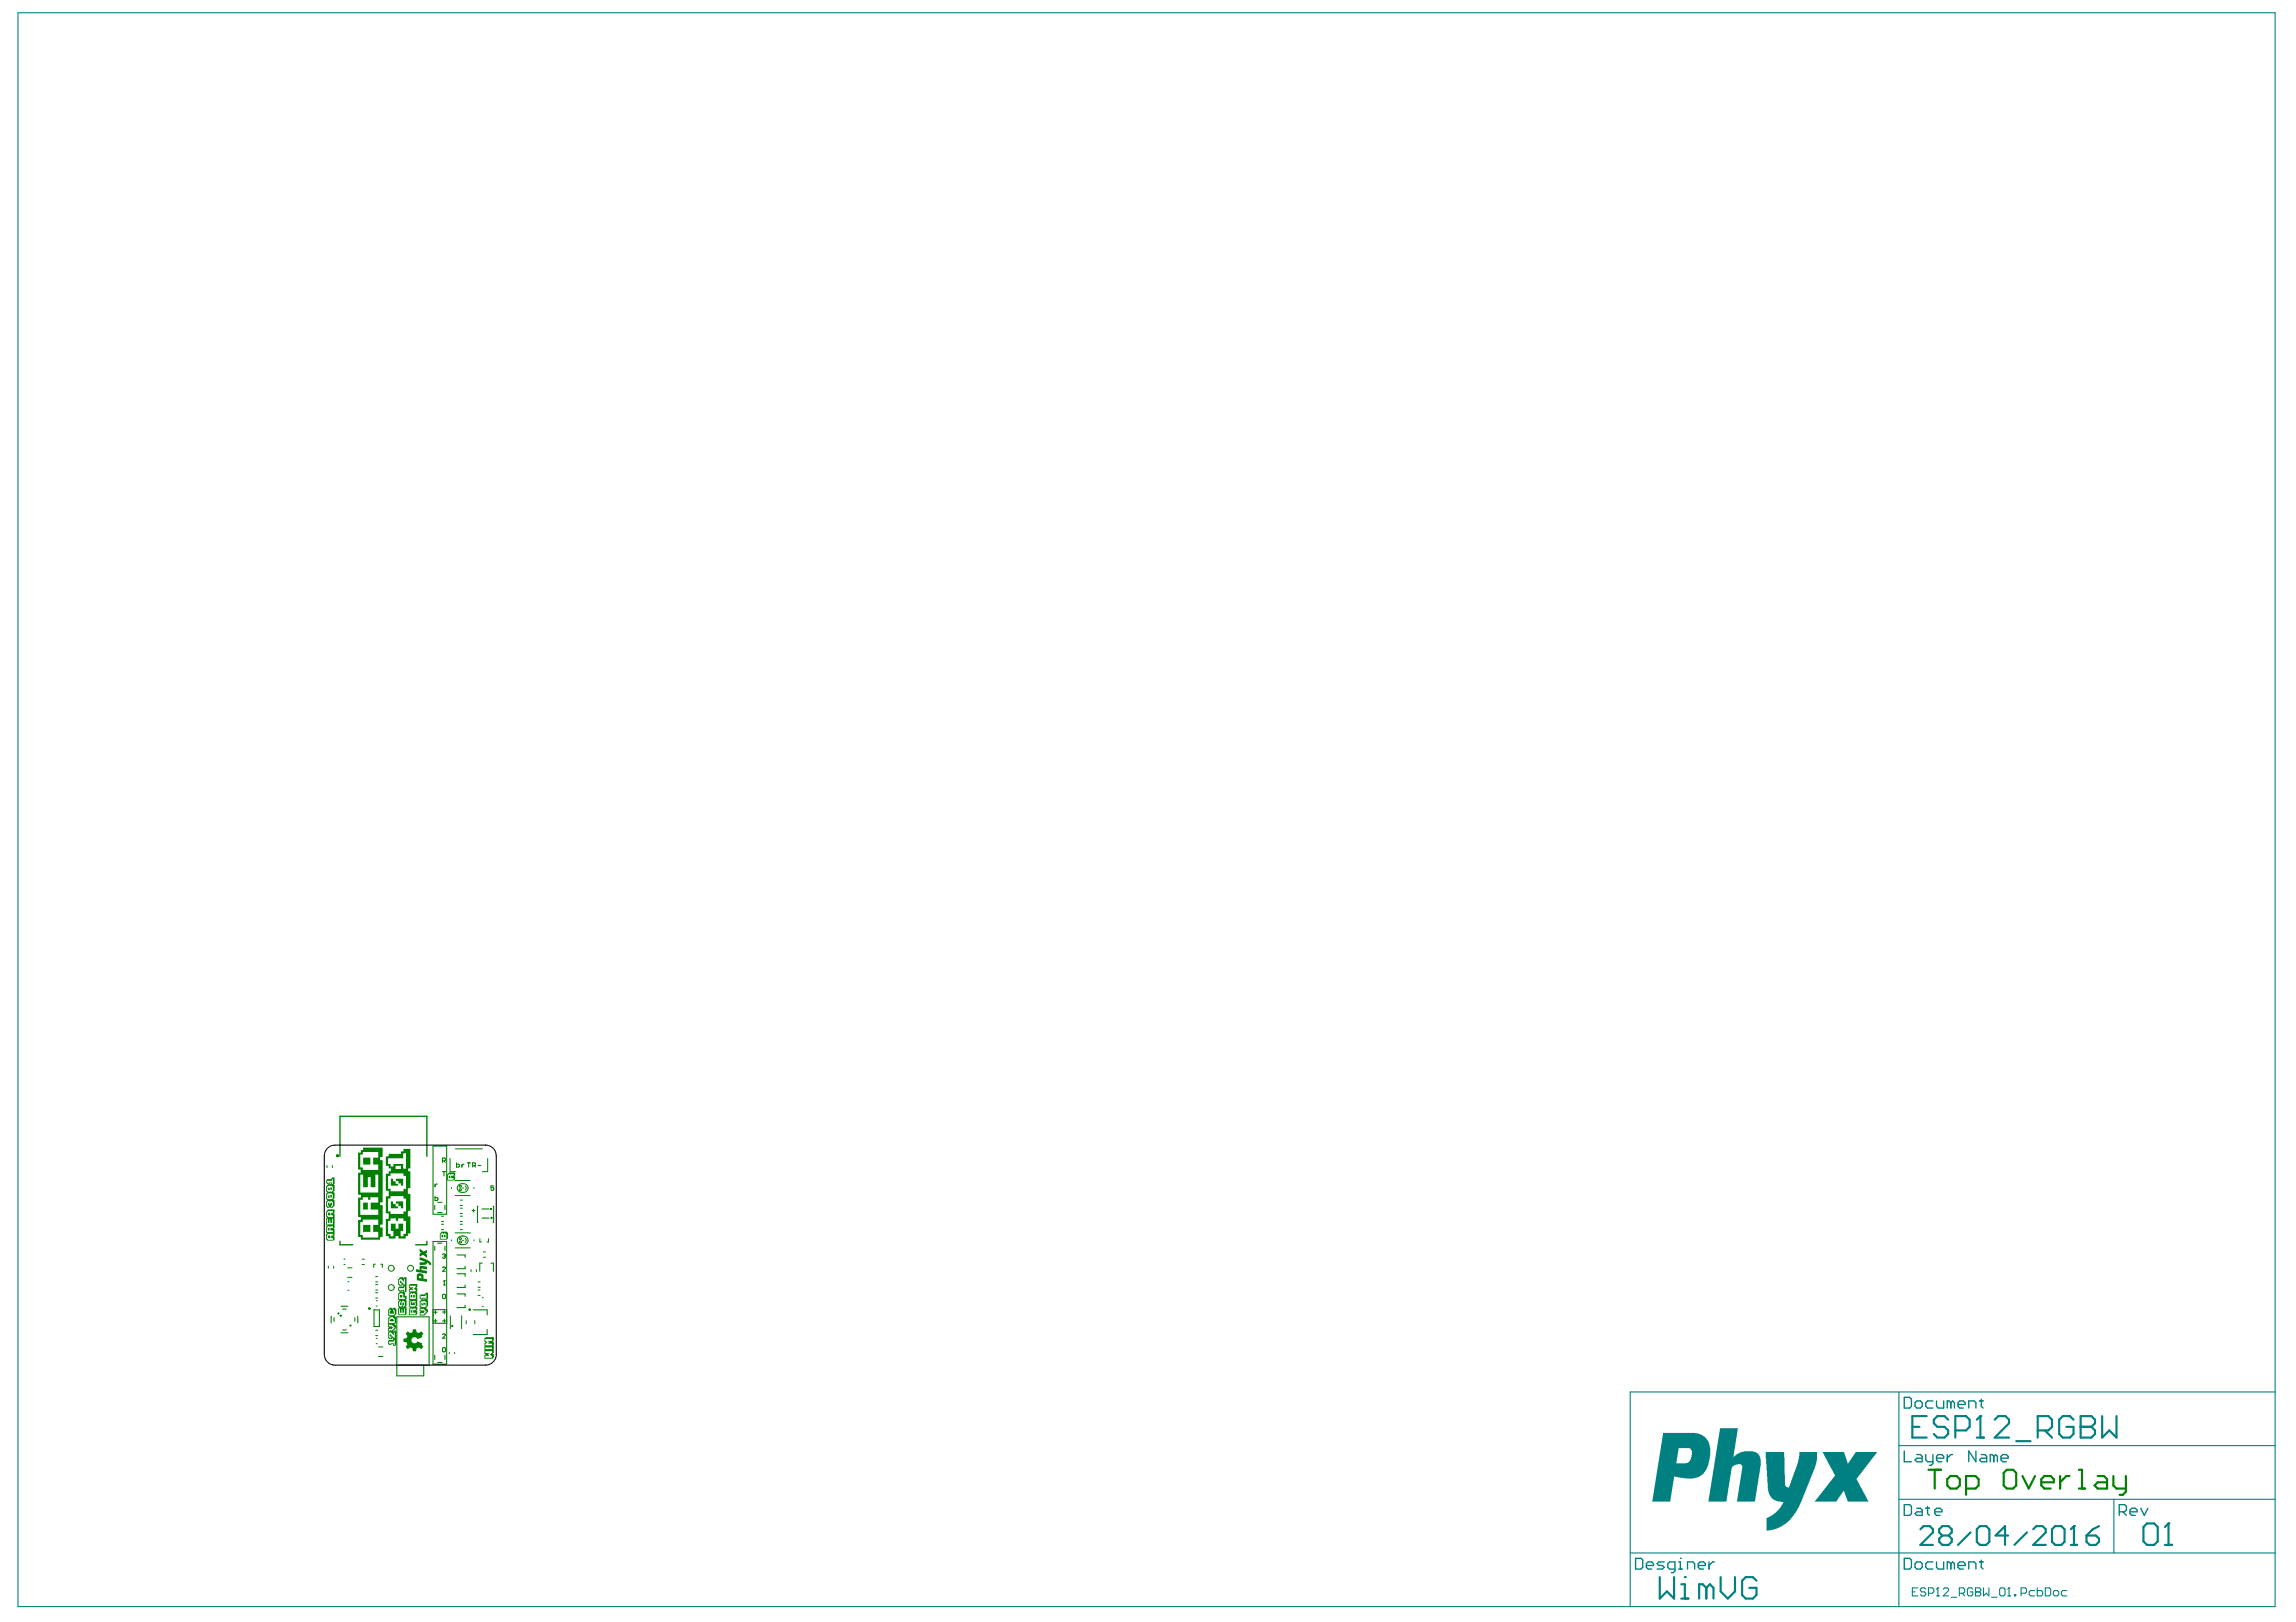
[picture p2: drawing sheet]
<svg xmlns="http://www.w3.org/2000/svg" width="297mm" height="210mm" viewBox="0 0 297 210" stroke-linecap="round" stroke-linejoin="round" font-family="sans-serif">
<g fill="#008080">
<path d="M228.4 187.9h2.4l.1 4.2 .1 .2 .3 .2h.2l1.1-3.1 .2-1v-.5h2.3v1.1l-.4 1.2-1.9 4.6-.7 1.3-1.1 1.1-.9 .6-.8 .2-.8 .1v-1.2a.45 .45 0 0 1 .4-.6l.8-.5 .5-.5 .5-.9-.6-.1-.6-.2-.4-.3-.3-.5-.1-.7z"/>
<path d="M235.8 187.9h2.8l.4 1.5 .2-.1 .9-1.4h2.8l-2.6 3.3a.38 .38 0 0 0 .1 .5l1.3 2.6h-2.6l-.5-1.3h-.1l-.9 1.3h-2.8l2.2-2.8 .1-.3a.34 .34 0 0 0 .1-.5z"/>
<path d="M222.5 184.8h2.4l-.7 3.7 .8-.5 .7-.2 1.3 .1 .4 .2 .3 .4 .1 .3v.9l-.8 4.6h-2.3l.7-4.1a.58 .58 0 0 0-.1-.7h-.7l-.3 .2a.59 .59 0 0 0-.3 .7l-.7 3.9h-2.3z"/>
<path d="M215.1 185.4h4.2l.9 .3 .6 .5 .4 .7 .1 .5-.1 1.3-.2 .9-.3 .7-.3 .4-.5 .4-.9 .2h-.9l-1.5-.2-.5 3.2h-2.4zM217.2 187.4l-.3 2h1.2l.3-.1 .4-.5 .1-.8a.56 .56 0 0 0-.3-.6z"/>
</g>
<g fill="none" stroke="#008080" stroke-width=".14">
<path d="M2.3 1.7h292v206.2h-292zM245.7 180.1v27.8M245.7 194h48.6M245.7 187.1h48.6M273.5 194v7M294.3 180.1h-83.4v27.8M210.9 201h83.4M247.4 206h.4M248.1 205.5h-.7v1h.7M249.1 205.7l-.1-.2h-.4l-.2 .2v.1l.2 .2h.4l.1 .2v.2l-.1 .1h-.4l-.2-.1M249.5 206.2h.5l.2-.2v-.3l-.2-.2h-.5v1M250.5 206.5h.4"/>
<path d="M250.7 205.5h.1M250.7 205.5l-.2 .2M250.7 205.5v1M251.4 205.7l.2-.2h.3l.2 .2v.1l-.7 .7h.7M252.4 206.7h.7M253.5 206.2h.5l.2-.2v-.3l-.2-.2h-.5v1M253.8 206.2l.4 .3M255.2 205.7l-.2-.2h-.3l-.2 .2v.7l.2 .1h.3l.2-.1v-.4h-.3M255.6 206h.1M255.6 205.5h.5l.2 .2v.1l-.2 .2 .2 .2v.2l-.2 .1h-.5zM255.6 206h.5M256.6 205.5v1l.4-.3 .3 .3v-1"/>
<path d="M257.7 206.7h.7M258.7 205.7l.2-.2h.3l.2 .2v.7l-.2 .1h-.3l-.2-.1zM259.7 206.5h.4M259.9 205.5h.1M259.9 205.5v1M259.9 205.5l-.2 .2M260.6 206.4h.2v.1h-.2zM261.5 206.2h.5l.2-.2v-.3l-.2-.2h-.5v1M263.2 205.8h-.5l-.2 .2v.4l.2 .1h.5M263.6 205.5v1h.5l.2-.1v-.4l-.2-.2h-.5M264.6 205.5h.5l.2 .2v.7l-.2 .1h-.5zM265.6 206l.2-.2h.4l.1 .2v.4l-.1 .1h-.4l-.2-.1z"/>
<path d="M267.4 205.8h-.5l-.2 .2v.4l.2 .1h.5"/>
</g>
<g fill="none" stroke="#008080" stroke-width=".17">
<path d="M246.4 194.7h.7l.2 .3v.9l-.2 .2h-.7zM246.4 180.8h.7l.2 .3v.9l-.2 .2h-.7zM246.4 187.8v1.4h.9M247.8 181.5l.2-.2h.4l.3 .2v.5l-.3 .2h-.4l-.2-.2zM248 195.2h.4l.3 .2v.7h-.7l-.2-.2 .2-.3h.7M248 188.2h.4l.3 .3v.7h-.7l-.2-.3 .2-.2h.7M249.1 195.2h.5M249.1 188.2v.7l.3 .3h.7M249.4 195v.9l.2 .2M250.1 181.3h-.7l-.3 .2v.5l.3 .2h.7M250.1 188.2v1.2l-.3 .2h-.2M250.3 195.6h.9v-.2l-.2-.2h-.5l-.2 .2v.5l.2 .2h.5"/>
<path d="M250.5 188.7h1v-.2l-.3-.3h-.4l-.3 .3v.4l.3 .3h.4M250.5 181.3v.7l.3 .2h.7v-.9M251.9 188.2v1M252.4 181.5l-.2-.2h-.3v.9M252.4 181.5l.2-.2 .2 .2v.7M252.4 181.5v.7M252.6 188.2h-.2l-.5 .5M253.3 181.8h.9v-.3l-.2-.2h-.5l-.2 .2v.5l.2 .2h.5M254.7 182.2v-.9h.7l.2 .2v.7M255.6 187.8v1.4l-.9-1.4v1.4M256.1 181.3h.5M256.3 188.2h.5l.2 .3v.7h-.7l-.2-.3 .2-.2h.7"/>
<path d="M256.3 181.1v.9l.3 .2M257.9 188.5l-.2-.3h-.2v1M257.9 188.5v.7M257.9 188.5l.3-.3 .2 .3v.7M258.9 188.7h.9v-.2l-.2-.3h-.5l-.2 .3v.4l.2 .3h.5M274.2 195.6h.7l.2-.2v-.4l-.2-.3h-.7v1.4M274.6 195.6l.5 .5M275.6 195.6h.9v-.2l-.2-.2h-.5l-.2 .2v.5l.2 .2h.5M277 195.2l.4 .9 .5-.9M211.6 201.7h.7l.2 .2v.9l-.2 .3h-.7zM213 202.6h.9v-.2l-.2-.3h-.5l-.2 .3v.4l.2 .3h.5M215.3 202.1h-.7l-.2 .3 .2 .2h.5l.2 .2-.2 .3h-.7"/>
<path d="M216.7 203.1h-.7l-.2-.3v-.4l.2-.3h.7v1.2l-.2 .2h-.3M217.2 203.1h.4M217.2 202.1h.2v1M217.4 201.7h.1M218.3 203.1v-1h.7l.2 .3v.7M219.7 202.6h.9v-.2l-.2-.3h-.5l-.2 .3v.4l.2 .3h.5M221.1 202.1v1M221.8 202.1h-.2l-.5 .5M246.4 201.7h.7l.2 .2v.9l-.2 .3h-.7zM247.8 202.4l.2-.3h.4l.3 .3v.4l-.3 .3h-.4l-.2-.3zM250.1 202.1h-.7l-.3 .3v.4l.3 .3h.7M250.5 202.1v.7l.3 .3h.7v-1"/>
<path d="M252.4 202.4l-.2-.3h-.3v1M252.4 202.4v.7M252.4 202.4l.2-.3 .2 .3v.7M253.3 202.6h.9v-.2l-.2-.3h-.5l-.2 .3v.4l.2 .3h.5M254.7 203.1v-1h.7l.2 .3v.7M256.1 202.1h.5M256.3 201.9v.9l.3 .3"/>
</g>
<g fill="none" stroke="#008080" stroke-width=".28">
<path d="M247.4 184.6h.9M248.4 197.9l.5-.4h.8l.4 .4v.4l-1.7 1.6h1.7M249.3 183.3h-1.9v2.7h1.9M251.3 198.7l-.4 .4v.4l.4 .4h.8l.4-.4v-.4l-.4-.4M251.3 198.7l-.4-.4v-.4l.4-.4h.8l.4 .4v.4l-.4 .4M251.3 198.7h.8M252 183.7l-.4-.4h-1l-.4 .4v.5l.4 .4h1l.4 .5v.5l-.4 .4h-1l-.4-.4M253 185.1h1.4l.4-.5v-.9l-.4-.4h-1.4v2.7M254.9 198.3l-1.6 1.6M255.7 186h1M255.7 197.9l.4-.4h.9l.4 .4v1.6l-.4 .4h-.9l-.4-.4zM256.2 183.3h.1"/>
<path d="M256.2 183.3l-.5 .4M256.2 183.3v2.7M258.1 183.7l.4-.4h1l.4 .4v.5l-1.8 1.8h1.8M259.8 198.7h-1.6l1.2-1.2v2.4M260.8 186.5h1.9M262.2 198.3l-1.6 1.6M263 197.9l.4-.4h.9l.4 .4v.4l-1.7 1.6h1.7M263.6 185.1h1.4l.5-.5v-.9l-.5-.4h-1.4v2.7M264.5 185.1l1 .9M265.5 197.9l.4-.4h.8l.4 .4v1.6l-.4 .4h-.8l-.4-.4zM267.9 199.9h.8M268.3 183.7l-.5-.4h-.9l-.5 .4v1.9l.5 .4h.9l.5-.4v-1h-1"/>
<path d="M268.3 197.5h.1M268.3 197.5v2.4M268.3 197.5l-.4 .4M269.2 184.6h.1M269.2 183.3h1.4l.4 .4v.5l-.4 .4 .4 .5v.5l-.4 .4h-1.4zM269.2 184.6h1.4M269.9 198.7h1.3l.4 .4v.4l-.4 .4h-.9l-.4-.4zM271.6 197.5l-.9 .4-.8 .8M272 183.3v2.7l.9-.9 .9 .9v-2.7M277.3 197.6l.5-.4h.9l.5 .4v1.9l-.5 .4h-.9l-.5-.4zM280.1 199.9h.9M280.5 197.2h.1"/>
<path d="M280.5 197.2v2.7M280.5 197.2l-.4 .4M214.7 204.1v2.8l1-1 .9 1v-2.8M217.5 206.9h.9M217.5 205h.5v1.9M218 204.1h.1M220.8 205.5l-.5-.5h-.5v1.9M220.8 205.5v1.4M220.8 205.5l.4-.5 .5 .5v1.4M222.6 204.1v1.8l.9 1 1-1v-1.8M227.2 204.6l-.4-.5h-1l-.4 .5v1.8l.4 .5h1l.4-.5v-.9h-.9"/>
</g>
<g fill="#008000">
<path d="M43.6 170l.2-.2 .1 .2-.1 .1z"/>
<path d="M45.2 171.5l.2-.1 .1 .1-.2 .2-.1-.1z"/>
<path d="M47 155.6h.6v.9h-.6z"/>
<path d="M50.6 152.5h.3v.4h.3v.3h.3v.2h-.9z"/>
<path d="M50.6 155.5h.3v.3h.3v.3h.3v.3h-.9z"/>
<path d="M47 158.5h.9v1h-.9z"/>
<path d="M54.3 162.7l1.1 .4 .3 .3 .1 .3h-.2l-.4-.3-.1 .3h-.8v-.3l.7-.1-.7-.2z"/>
<path d="M51.2 152.5h1v.9h-.3v-.2h-.4v-.4h-.3z"/>
<path d="M51.2 155.5h1v.9h-.3v-.3h-.4v-.3h-.3z"/>
<path d="M47 149.8h.9v.9h-.9z"/>
<path d="M53.8 164.2l.6 .1-.1-.3 .1-.2 .8 .1v.4l-.6-.1h-.1l.1 .2 .6 .1v.3l-1.4-.2z"/>
<path d="M54.3 161.6l.5 .4 .4-.3v.4l-.2 .1 .2 .2v.4l-.5-.4-.4 .2v-.4l.2-.1-.2-.1z"/>
<path d="M52.5 172.5l.2 .4-.1 .3-.4 .1v.3l.4 .1 .1 .3-.2 .3 .2 .3 .4-.2 .3 .1v.4h.4l.1-.4 .3-.1 .3 .2 .3-.3-.2-.3v-.2l-.6-.2-.2 .2h-.2l-.3-.1-.1-.2 .1-.3 .2-.1h.3l.2 .2 .6-.3v-.1l.2-.3-.3-.3-.3 .2-.3-.1-.1-.4h-.4l-.1 .4-.2 .1-.4-.2z"/>
<path d="M54 164.9l.4-.1 .3 .1 .1 .2v.4h.4v.4l-1.3-.2zM54.2 165.1v.3h.3v-.2z"/>
<path d="M49.9 149.7h.3l.1-.4h1.6v-.3h.3v-.3h.9v2.5h-.3v.4h.3v2.2h-.3v.7h.3v2.2h-.3v.7h.3v2.2h-.3v.3h-.3v.4h-1v-.4h-.3v.4h-.9v-.4h-.4v-2.1l.4-.1v-.6l-.4-.1v-2.2h.4v-.7h-.4v-2.2h.4v-.3h.3v-.4h-.3v-.3h-.4zM51.2 150.9v.4h.7v-.4zM50.2 158v1.7h.3v.3h.4v-.7h-.3v-.9h.6v.6h.3v-.6h.7v.9h-.4v.7h.4v-.3h.3v-1.7h-.3v-.3h-.7v.3h-.3v-.3h-.7v.3zM50.2 149.9v.7h.3l.1 .4h.3v-.4h1.3v.6h.3v-2l-.3 .1v.6zM50.2 152.2v1.6h.3v.4h1.7v-.4h.3v-1.6h-.3v-.4h-1.7v.4zM50.2 155.1v1.7h.3v.3h1.7v-.3h.3v-1.7h-.3v-.3h-1.7v.3z"/>
<path d="M46.3 149.2h.4v-.4h.3v-.3h2.5v1.2l-.3 .1v.3h.3v5.5h-.3v.4h.3v2.5h-.3v.3h.3v1.3h-.3v.3h-2.5v-.3h-.4v-2.2h.4v-.4h-.4v-2.5h.4v-.4h-.4v-2.8h.4v-.4h-.4zM46.6 149.4v1.7h.3v.3h2v-.7h-.6v-.9h.6v-.7h-1.9l-.1 .3zM46.6 152v2.3h2.3v-2.3h-.3v1.6h-.6v-1.3h-.4v1.3h-.6v-1.6zM46.6 155.3v1.9h2.3v-.7h-.9v-.9h.9v-.7h-1v.4h-.3v-.4h-.7v.4zM46.6 158.2v1.6h.3v.3h2v-.6h-.6v-1h.6v-.7h-2v.4z"/>
</g>
<g fill="none" stroke="#008000" stroke-width=".13">
<path d="M42.3 150.8v.3M43 150.8v.3M57.1 159.1h.3M57.1 157.4h.3M57.1 158.1h.3M57.1 158.4h.3M58.2 149.9v1.7h.7M58.4 153.7v.1M58.9 154.7h1.9M58.9 159.5h1.9M58.9 152.8h1.9M58.9 148.7h3.5"/>
<path d="M59.5 159.1h.3M59.5 157.4h.3M59.5 158.1h.3M59.5 157h.3M59.5 156h.3M59.5 156.3h.3M59.5 155.3h.3M59.5 158.4h.3M59.7 160h.3M59.7 154.3h.3M59.7 153.2h.3M59.8 153.7h.2"/>
<path d="M61.3 153.7v.1M63.1 149.9v1.7h-.7M42.5 163.8v.3M43.2 163.8v.3M44.5 163.6h.1M44.5 162.9h.1M45 165.3h.5M45 164.1h.5M45 167h.2M45 165.9h.2M46.9 163.6h.2M46.9 162.9h.2"/>
<path d="M48.6 163.6h-.2v.4M48.6 172.8h.3M48.6 172.1h.3M48.6 168h.3M48.6 167.3h.3M48.6 166.9h.3M48.6 165.9h.3M48.6 166.2h.3M48.6 165.2h.3M48.7 173.2h.1M48.7 168.3h.1M48.7 169h.1"/>
<path d="M48.7 173.9h.1M49 175.5h.5M49 174.3h.5M49.3 163.6h.2v.4M58.1 175v.2M58.3 170.3v1.6M58.4 160.4v.2M58.8 175v.2M58.9 161.5h1.9M59.7 161.1h.3M59.7 170.3v1.6M59.8 160.5h.2"/>
<path d="M60.3 170.9v.4M60.9 164.3v.3M61.3 160.4v.2M61.4 170.9v.4M61.6 164.3v.3M61.8 166.9h.3M61.8 165.9h.3M61.8 167.6h.3M61.8 166.6h.3M62.1 160.3v.4h.2M62.4 169.1h.1M62.4 167.9h.1"/>
<path d="M62.5 162.7h.3M62.5 162h.3M63.2 160.3v.4h-.2"/>
</g>
<path d="M44 149.6v-5.1h11.2v5.1M44 160.6v.5h1.6M55.2 160.6v.5h-1.4" fill="none" stroke="#008000" stroke-width=".18"/>
<g fill="none" stroke="#008000" stroke-width=".14">
<path d="M56 148.3h1.8v8.8h-1.8zM56.2 156v.5M56.3 153.2v.4M56.3 154.8v.6h.3v-.1v-.3h-.3M56.6 153.2l-.3 .2M56.6 156.9h.6M56.6 155.6h.6M57.6 156v.5M59.8 150.7v.3M60 150.7l-.2 .2M61.1 156.7h.3M61.1 150.9h.3l.1-.3-.1-.1h-.3v.5"/>
<path d="M61.3 156.5v.4M61.3 150.9l.2 .1M61.8 156.1v2.1M62.4 157.6h.9M62.4 156.5h.9M63.8 156.1h.1v2.1h-.1M63.9 153.5h-.4v.3l.2-.1 .2 .1-.1 .2-.3-.1M42.8 170.3v.9M44.1 169h.9M44.1 172.5h.9M46.3 170.3v.9M48.4 169.5h.7v2.2h-.7z"/>
<path d="M51.3 176.7h4.2v-6.3h-4.2v7.7h3.5v-1.4M56 160.7h1.8v15.8h-1.8zM56 171.2h1.8M56 169.5h1.8M56.2 161.3v.5M56.2 175.4v.5M56.6 176.3h.6M56.6 160.9h.6M57.6 161.3v.5M57.6 175.4v.5M59.1 162.4h1.1v.3M59.1 164.8h1.1v.4"/>
<path d="M59.1 167.4h1.1v.4M60.2 163.9v.3h-1.1M60.2 166.3v.3h-1.1M60.2 168.9v.3h-1.1M61.2 169.5h1.8v.7M62.4 163.5h-.3v1M63 172v.7h-1.8M63.5 163.5h.3v1"/>
</g>
<g fill="#008000">
<path d="M43.2 159.5h.1v.1h-.1zM43.1 159.5h.1v.1h-.1zM43 159.5h.1v.1h-.1zM42.9 159.5h.1v.1h-.1zM42.7 159.5h.2v.1h-.2zM42.6 159.5h.1v.1h-.1zM42.5 159.5h.1v.1h-.1zM42.4 159.5h.1v.1h-.1zM43.2 159.6h.1v.1h-.1zM43.1 159.6h.1v.1h-.1zM43 159.6h.1v.1h-.1zM42.9 159.6h.1v.1h-.1zM42.7 159.6h.2v.1h-.2zM42.6 159.6h.1v.1h-.1zM42.5 159.6h.1v.1h-.1zM42.4 159.6h.1v.1h-.1zM42.3 159.6h.1v.1h-.1zM42.2 159.7h.1v.1h-.1zM43.2 159.7h.1v.1h-.1zM43.1 159.7h.1v.1h-.1zM42.3 159.7h.1v.1h-.1zM42.2 159.8h.1v.1h-.1zM43.2 159.8h.1v.1h-.1zM43.1 159.8h.1v.1h-.1zM42.2 159.9h.1v.1h-.1zM43.1 159.9h.1v.1h-.1zM43 159.9h.1v.1h-.1zM42.9 159.9h.1v.1h-.1zM42.6 159.9h.1v.1h-.1zM42.5 159.9h.1v.1h-.1zM42.4 159.9h.1v.1h-.1zM42.2 160h.1v.1h-.1zM43.2 160h.1v.1h-.1zM43.1 160h.1v.1h-.1zM43 160h.1v.1h-.1zM42.9 160h.1v.1h-.1zM42.6 160h.1v.1h-.1zM42.5 160h.1v.1h-.1zM42.4 160h.1v.1h-.1zM42.2 160.1h.1v.1h-.1zM43.2 160.1h.1v.1h-.1zM43.1 160.1h.1v.1h-.1zM43 160.1h.1v.1h-.1zM42.9 160.1h.1v.1h-.1zM42.6 160.1h.1v.1h-.1zM42.5 160.1h.1v.1h-.1zM42.4 160.1h.1v.1h-.1zM42.2 160.2h.1v.1h-.1zM43.2 160.2h.1v.1h-.1zM43.1 160.2h.1v.1h-.1zM42.2 160.3h.1v.1h-.1zM43.2 160.3h.1v.1h-.1zM43.1 160.3h.1v.1h-.1zM42.3 160.3h.1v.1h-.1zM43.1 160.4h.1v.1h-.1zM43 160.4h.1v.1h-.1zM42.9 160.4h.1v.1h-.1zM42.7 160.4h.2v.1h-.2zM42.6 160.4h.1v.1h-.1zM42.5 160.4h.1v.1h-.1zM42.4 160.4h.1v.1h-.1zM42.3 160.4h.1v.1h-.1z"/>
<path d="M43.2 158.5h.1v.1h-.1zM43.1 158.5h.1v.1h-.1zM43 158.5h.1v.1h-.1zM42.9 158.5h.1v.1h-.1zM42.7 158.5h.2v.1h-.2zM42.6 158.5h.1v.1h-.1zM42.5 158.5h.1v.1h-.1zM42.4 158.5h.1v.1h-.1zM43.2 158.6h.1v.1h-.1zM43.1 158.6h.1v.1h-.1zM43 158.6h.1v.1h-.1zM42.9 158.6h.1v.1h-.1zM42.7 158.6h.2v.1h-.2zM42.6 158.6h.1v.1h-.1zM42.5 158.6h.1v.1h-.1zM42.4 158.6h.1v.1h-.1zM42.3 158.6h.1v.1h-.1zM42.2 158.7h.1v.1h-.1zM43.2 158.7h.1v.1h-.1zM43.1 158.7h.1v.1h-.1zM42.6 158.7h.1v.1h-.1zM42.3 158.7h.1v.1h-.1zM42.2 158.8h.1v.1h-.1zM43.2 158.8h.1v.1h-.1zM43.1 158.8h.1v.1h-.1zM42.2 158.9h.1v.1h-.1zM43.1 158.9h.1v.1h-.1zM43 158.9h.1v.1h-.1zM42.9 158.9h.1v.1h-.1zM42.7 158.9h.2v.1h-.2zM42.5 158.9h.1v.1h-.1zM42.4 158.9h.1v.1h-.1zM42.2 159h.1v.1h-.1zM43.2 159h.1v.1h-.1zM43.1 159h.1v.1h-.1zM43 159h.1v.1h-.1zM42.9 159h.1v.1h-.1zM42.7 159h.2v.1h-.2zM42.5 159h.1v.1h-.1zM42.4 159h.1v.1h-.1zM42.2 159.1h.1v.1h-.1zM43.2 159.1h.1v.1h-.1zM43.1 159.1h.1v.1h-.1zM43 159.1h.1v.1h-.1zM42.9 159.1h.1v.1h-.1zM42.7 159.1h.2v.1h-.2zM42.5 159.1h.1v.1h-.1zM42.4 159.1h.1v.1h-.1zM42.2 159.2h.1v.1h-.1zM43.2 159.2h.1v.1h-.1zM43.1 159.2h.1v.1h-.1zM42.2 159.3h.1v.2h-.1zM43.2 159.3h.1v.2h-.1zM43.1 159.3h.1v.2h-.1zM42.2 159.5h.1v.1h-.1zM43.1 159.5h.1v.1h-.1zM43 159.5h.1v.1h-.1zM42.9 159.5h.1v.1h-.1zM42.7 159.5h.2v.1h-.2zM42.6 159.5h.1v.1h-.1zM42.5 159.5h.1v.1h-.1zM42.4 159.5h.1v.1h-.1zM42.3 159.5h.1v.1h-.1z"/>
<path d="M43.2 157.5h.1v.1h-.1zM43.1 157.5h.1v.1h-.1zM43 157.5h.1v.1h-.1zM42.5 157.5h.1v.1h-.1zM42.4 157.5h.1v.1h-.1zM42.3 157.5h.1v.1h-.1zM42.2 157.6h.1v.1h-.1zM43.2 157.6h.1v.1h-.1zM43.1 157.6h.1v.1h-.1zM43 157.6h.1v.1h-.1zM42.9 157.6h.1v.1h-.1zM42.7 157.6h.2v.1h-.2zM42.6 157.6h.1v.1h-.1zM42.5 157.6h.1v.1h-.1zM42.4 157.6h.1v.1h-.1zM42.3 157.6h.1v.1h-.1zM42.2 157.7h.1v.1h-.1zM43.2 157.7h.1v.1h-.1zM43.1 157.7h.1v.1h-.1zM42.9 157.7h.1v.1h-.1zM42.7 157.7h.2v.1h-.2zM42.6 157.7h.1v.1h-.1zM42.5 157.7h.1v.1h-.1zM42.4 157.7h.1v.1h-.1zM42.2 157.8h.1v.1h-.1zM43.2 157.8h.1v.1h-.1zM43.1 157.8h.1v.1h-.1zM42.9 157.8h.1v.1h-.1zM42.7 157.8h.2v.1h-.2zM42.5 157.8h.1v.1h-.1zM42.4 157.8h.1v.1h-.1zM42.2 157.9h.1v.1h-.1zM43.2 157.9h.1v.1h-.1zM43.1 157.9h.1v.1h-.1zM42.9 157.9h.1v.1h-.1zM42.7 157.9h.2v.1h-.2zM42.5 157.9h.1v.1h-.1zM42.4 157.9h.1v.1h-.1zM42.2 158h.1v.1h-.1zM43.2 158h.1v.1h-.1zM43.1 158h.1v.1h-.1zM42.9 158h.1v.1h-.1zM42.7 158h.2v.1h-.2zM42.5 158h.1v.1h-.1zM42.4 158h.1v.1h-.1zM42.2 158.1h.1v.2h-.1zM43.2 158.1h.1v.2h-.1zM43.1 158.1h.1v.2h-.1zM42.9 158.1h.1v.2h-.1zM42.7 158.1h.2v.2h-.2zM42.5 158.1h.1v.2h-.1zM42.4 158.1h.1v.2h-.1zM42.2 158.3h.1v.1h-.1zM43.2 158.3h.1v.1h-.1zM43.1 158.3h.1v.1h-.1zM42.2 158.4h.1v.1h-.1zM43.2 158.4h.1v.1h-.1zM43.1 158.4h.1v.1h-.1zM42.2 158.5h.1v.1h-.1zM43.1 158.5h.1v.1h-.1zM43 158.5h.1v.1h-.1zM42.9 158.5h.1v.1h-.1zM42.7 158.5h.2v.1h-.2zM42.6 158.5h.1v.1h-.1zM42.5 158.5h.1v.1h-.1zM42.4 158.5h.1v.1h-.1zM42.3 158.5h.1v.1h-.1z"/>
<path d="M43.2 156.5h.1v.1h-.1zM43.1 156.5h.1v.1h-.1zM43 156.5h.1v.1h-.1zM42.9 156.5h.1v.1h-.1zM42.7 156.5h.2v.1h-.2zM42.6 156.5h.1v.1h-.1zM42.5 156.5h.1v.1h-.1zM42.4 156.5h.1v.1h-.1zM43.2 156.6h.1v.1h-.1zM43.1 156.6h.1v.1h-.1zM43 156.6h.1v.1h-.1zM42.9 156.6h.1v.1h-.1zM42.7 156.6h.2v.1h-.2zM42.6 156.6h.1v.1h-.1zM42.5 156.6h.1v.1h-.1zM42.4 156.6h.1v.1h-.1zM42.3 156.6h.1v.1h-.1zM42.2 156.7h.1v.1h-.1zM43.2 156.7h.1v.1h-.1zM43.1 156.7h.1v.1h-.1zM42.3 156.7h.1v.1h-.1zM42.2 156.8h.1v.1h-.1zM43.2 156.8h.1v.1h-.1zM43.1 156.8h.1v.1h-.1zM42.2 156.9h.1v.2h-.1zM43.1 156.9h.1v.2h-.1zM43 156.9h.1v.2h-.1zM42.9 156.9h.1v.2h-.1zM42.6 156.9h.1v.2h-.1zM42.5 156.9h.1v.2h-.1zM42.4 156.9h.1v.2h-.1zM42.2 157.1h.1v.1h-.1zM43.2 157.1h.1v.1h-.1zM43.1 157.1h.1v.1h-.1zM43 157.1h.1v.1h-.1zM42.9 157.1h.1v.1h-.1zM42.6 157.1h.1v.1h-.1zM42.5 157.1h.1v.1h-.1zM42.4 157.1h.1v.1h-.1zM42.2 157.2h.1v.1h-.1zM43.2 157.2h.1v.1h-.1zM43.1 157.2h.1v.1h-.1zM43 157.2h.1v.1h-.1zM42.9 157.2h.1v.1h-.1zM42.6 157.2h.1v.1h-.1zM42.5 157.2h.1v.1h-.1zM42.4 157.2h.1v.1h-.1zM42.2 157.3h.1v.1h-.1zM43.2 157.3h.1v.1h-.1zM43.1 157.3h.1v.1h-.1zM42.2 157.4h.1v.1h-.1zM43.2 157.4h.1v.1h-.1zM43.1 157.4h.1v.1h-.1zM42.3 157.4h.1v.1h-.1zM43.1 157.5h.1v.1h-.1zM43 157.5h.1v.1h-.1zM42.9 157.5h.1v.1h-.1zM42.7 157.5h.2v.1h-.2zM42.6 157.5h.1v.1h-.1zM42.5 157.5h.1v.1h-.1zM42.4 157.5h.1v.1h-.1zM42.3 157.5h.1v.1h-.1z"/>
<path d="M43.1 155.2h.1v.1h-.1zM43 155.2h.1v.1h-.1zM42.9 155.2h.1v.1h-.1zM42.7 155.2h.2v.1h-.2zM42.6 155.2h.1v.1h-.1zM42.5 155.2h.1v.1h-.1zM42.4 155.2h.1v.1h-.1zM43.2 155.3h.1v.1h-.1zM43.1 155.3h.1v.1h-.1zM43 155.3h.1v.1h-.1zM42.9 155.3h.1v.1h-.1zM42.7 155.3h.2v.1h-.2zM42.6 155.3h.1v.1h-.1zM42.5 155.3h.1v.1h-.1zM42.4 155.3h.1v.1h-.1zM42.3 155.3h.1v.1h-.1zM42.2 155.4h.1v.1h-.1zM43.2 155.4h.1v.1h-.1zM43.1 155.4h.1v.1h-.1zM43 155.4h.1v.1h-.1zM42.6 155.4h.1v.1h-.1zM42.3 155.4h.1v.1h-.1zM42.2 155.5h.1v.1h-.1zM43.2 155.5h.1v.1h-.1zM43.1 155.5h.1v.1h-.1zM42.2 155.6h.1v.2h-.1zM43.2 155.6h.1v.2h-.1zM43.1 155.6h.1v.2h-.1zM42.9 155.6h.1v.2h-.1zM42.7 155.6h.2v.2h-.2zM42.5 155.6h.1v.2h-.1zM42.4 155.6h.1v.2h-.1zM42.2 155.8h.1v.1h-.1zM43.2 155.8h.1v.1h-.1zM43.1 155.8h.1v.1h-.1zM42.9 155.8h.1v.1h-.1zM42.7 155.8h.2v.1h-.2zM42.5 155.8h.1v.1h-.1zM42.4 155.8h.1v.1h-.1zM42.2 155.9h.1v.1h-.1zM43.2 155.9h.1v.1h-.1zM43.1 155.9h.1v.1h-.1zM42.9 155.9h.1v.1h-.1zM42.7 155.9h.2v.1h-.2zM42.6 155.9h.1v.1h-.1zM42.5 155.9h.1v.1h-.1zM42.4 155.9h.1v.1h-.1zM42.2 156h.1v.1h-.1zM43.2 156h.1v.1h-.1zM43.1 156h.1v.1h-.1zM42.7 156h.2v.1h-.2zM42.6 156h.1v.1h-.1zM42.5 156h.1v.1h-.1zM42.2 156.1h.1v.1h-.1zM43.1 156.1h.1v.1h-.1zM43 156.1h.1v.1h-.1zM42.7 156.1h.2v.1h-.2zM42.6 156.1h.1v.1h-.1zM42.5 156.1h.1v.1h-.1zM42.3 156.1h.1v.1h-.1zM43 156.2h.1v.1h-.1zM42.9 156.2h.1v.1h-.1zM42.7 156.2h.2v.1h-.2zM42.5 156.2h.1v.1h-.1zM42.4 156.2h.1v.1h-.1zM42.3 156.2h.1v.1h-.1z"/>
<path d="M43.1 154.2h.1v.1h-.1zM43 154.2h.1v.1h-.1zM42.9 154.2h.1v.1h-.1zM42.7 154.2h.2v.1h-.2zM42.6 154.2h.1v.1h-.1zM42.5 154.2h.1v.1h-.1zM42.4 154.2h.1v.1h-.1zM43.2 154.3h.1v.1h-.1zM43.1 154.3h.1v.1h-.1zM43 154.3h.1v.1h-.1zM42.9 154.3h.1v.1h-.1zM42.7 154.3h.2v.1h-.2zM42.6 154.3h.1v.1h-.1zM42.5 154.3h.1v.1h-.1zM42.4 154.3h.1v.1h-.1zM42.3 154.3h.1v.1h-.1zM42.2 154.4h.1v.2h-.1zM43.2 154.4h.1v.2h-.1zM43.1 154.4h.1v.2h-.1zM43 154.4h.1v.2h-.1zM42.3 154.4h.1v.2h-.1zM42.2 154.6h.1v.1h-.1zM43.2 154.6h.1v.1h-.1zM43.1 154.6h.1v.1h-.1zM42.2 154.7h.1v.1h-.1zM43.2 154.7h.1v.1h-.1zM43.1 154.7h.1v.1h-.1zM42.9 154.7h.1v.1h-.1zM42.7 154.7h.2v.1h-.2zM42.6 154.7h.1v.1h-.1zM42.4 154.7h.1v.1h-.1zM42.2 154.8h.1v.1h-.1zM43.2 154.8h.1v.1h-.1zM43.1 154.8h.1v.1h-.1zM42.9 154.8h.1v.1h-.1zM42.7 154.8h.2v.1h-.2zM42.5 154.8h.1v.1h-.1zM42.4 154.8h.1v.1h-.1zM42.2 154.9h.1v.1h-.1zM43.2 154.9h.1v.1h-.1zM43.1 154.9h.1v.1h-.1zM42.9 154.9h.1v.1h-.1zM42.6 154.9h.1v.1h-.1zM42.5 154.9h.1v.1h-.1zM42.4 154.9h.1v.1h-.1zM42.2 155h.1v.1h-.1zM43.2 155h.1v.1h-.1zM43.1 155h.1v.1h-.1zM42.2 155.1h.1v.1h-.1zM43.1 155.1h.1v.1h-.1zM43 155.1h.1v.1h-.1zM42.3 155.1h.1v.1h-.1zM43 155.2h.1v.1h-.1zM42.9 155.2h.1v.1h-.1zM42.7 155.2h.2v.1h-.2zM42.6 155.2h.1v.1h-.1zM42.5 155.2h.1v.1h-.1zM42.4 155.2h.1v.1h-.1zM42.3 155.2h.1v.1h-.1z"/>
<path d="M43.1 153.2h.1v.2h-.1zM43 153.2h.1v.2h-.1zM42.9 153.2h.1v.2h-.1zM42.7 153.2h.2v.2h-.2zM42.6 153.2h.1v.2h-.1zM42.5 153.2h.1v.2h-.1zM42.4 153.2h.1v.2h-.1zM43.2 153.4h.1v.1h-.1zM43.1 153.4h.1v.1h-.1zM43 153.4h.1v.1h-.1zM42.9 153.4h.1v.1h-.1zM42.7 153.4h.2v.1h-.2zM42.6 153.4h.1v.1h-.1zM42.5 153.4h.1v.1h-.1zM42.4 153.4h.1v.1h-.1zM42.3 153.4h.1v.1h-.1zM42.2 153.5h.1v.1h-.1zM43.2 153.5h.1v.1h-.1zM43.1 153.5h.1v.1h-.1zM43 153.5h.1v.1h-.1zM42.3 153.5h.1v.1h-.1zM42.2 153.6h.1v.1h-.1zM43.2 153.6h.1v.1h-.1zM43.1 153.6h.1v.1h-.1zM42.2 153.7h.1v.1h-.1zM43.2 153.7h.1v.1h-.1zM43.1 153.7h.1v.1h-.1zM42.9 153.7h.1v.1h-.1zM42.7 153.7h.2v.1h-.2zM42.6 153.7h.1v.1h-.1zM42.4 153.7h.1v.1h-.1zM42.2 153.8h.1v.1h-.1zM43.2 153.8h.1v.1h-.1zM43.1 153.8h.1v.1h-.1zM42.9 153.8h.1v.1h-.1zM42.7 153.8h.2v.1h-.2zM42.5 153.8h.1v.1h-.1zM42.4 153.8h.1v.1h-.1zM42.2 153.9h.1v.1h-.1zM43.2 153.9h.1v.1h-.1zM43.1 153.9h.1v.1h-.1zM42.9 153.9h.1v.1h-.1zM42.6 153.9h.1v.1h-.1zM42.5 153.9h.1v.1h-.1zM42.4 153.9h.1v.1h-.1zM42.2 154h.1v.1h-.1zM43.2 154h.1v.1h-.1zM43.1 154h.1v.1h-.1zM42.2 154.1h.1v.1h-.1zM43.1 154.1h.1v.1h-.1zM43 154.1h.1v.1h-.1zM42.3 154.1h.1v.1h-.1zM43 154.2h.1v.1h-.1zM42.9 154.2h.1v.1h-.1zM42.7 154.2h.2v.1h-.2zM42.6 154.2h.1v.1h-.1zM42.5 154.2h.1v.1h-.1zM42.4 154.2h.1v.1h-.1zM42.3 154.2h.1v.1h-.1z"/>
<path d="M43.2 152.4h.1v.1h-.1zM43.1 152.4h.1v.1h-.1zM43 152.4h.1v.1h-.1zM43.2 152.5h.1v.1h-.1zM43.1 152.5h.1v.1h-.1zM43 152.5h.1v.1h-.1zM42.9 152.5h.1v.1h-.1zM43.2 152.6h.1v.1h-.1zM43.1 152.6h.1v.1h-.1zM42.9 152.6h.1v.1h-.1zM42.7 152.6h.2v.1h-.2zM42.6 152.6h.1v.1h-.1zM42.5 152.6h.1v.1h-.1zM42.4 152.6h.1v.1h-.1zM42.3 152.6h.1v.1h-.1zM42.2 152.7h.1v.1h-.1zM43.2 152.7h.1v.1h-.1zM43.1 152.7h.1v.1h-.1zM42.9 152.7h.1v.1h-.1zM42.7 152.7h.2v.1h-.2zM42.6 152.7h.1v.1h-.1zM42.5 152.7h.1v.1h-.1zM42.4 152.7h.1v.1h-.1zM42.3 152.7h.1v.1h-.1zM42.2 152.8h.1v.1h-.1zM43.2 152.8h.1v.1h-.1zM43.1 152.8h.1v.1h-.1zM42.2 152.9h.1v.1h-.1zM43.2 152.9h.1v.1h-.1zM43.1 152.9h.1v.1h-.1zM42.2 153h.1v.1h-.1zM43.2 153h.1v.1h-.1zM43.1 153h.1v.1h-.1zM42.9 153h.1v.1h-.1zM42.7 153h.2v.1h-.2zM42.6 153h.1v.1h-.1zM42.5 153h.1v.1h-.1zM42.3 153h.1v.1h-.1zM43.2 153.1h.1v.1h-.1zM43.1 153.1h.1v.1h-.1zM42.9 153.1h.1v.1h-.1zM42.5 153.1h.1v.1h-.1zM42.4 153.1h.1v.1h-.1zM42.3 153.1h.1v.1h-.1zM43.1 153.2h.1v.2h-.1zM43 153.2h.1v.2h-.1zM42.9 153.2h.1v.2h-.1z"/>
<path d="M58.8 151.7h.1v.1h-.1zM58.7 151.7h.1v.1h-.1zM58.6 151.7h.1v.1h-.1zM58.5 151.7h.1v.1h-.1zM58.4 151.7h.1v.1h-.1zM58.3 151.7h.1v.1h-.1zM58.2 151.7h.1v.1h-.1zM58.1 151.7h.1v.1h-.1zM58.8 151.8h.1v.1h-.1zM58.7 151.8h.1v.1h-.1zM58.6 151.8h.1v.1h-.1zM58.5 151.8h.1v.1h-.1zM58.4 151.8h.1v.1h-.1zM58.3 151.8h.1v.1h-.1zM58.2 151.8h.1v.1h-.1zM58.1 151.8h.1v.1h-.1zM57.9 151.8h.2v.1h-.2zM57.8 151.9h.1v.1h-.1zM58.8 151.9h.1v.1h-.1zM58.7 151.9h.1v.1h-.1zM58.3 151.9h.1v.1h-.1zM57.9 151.9h.2v.1h-.2zM57.8 152h.1v.1h-.1zM58.8 152h.1v.1h-.1zM58.7 152h.1v.1h-.1zM57.8 152.1h.1v.2h-.1zM58.7 152.1h.1v.2h-.1zM58.6 152.1h.1v.2h-.1zM58.5 152.1h.1v.2h-.1zM58.4 152.1h.1v.2h-.1zM58.2 152.1h.1v.2h-.1zM58.1 152.1h.1v.2h-.1zM57.8 152.3h.1v.1h-.1zM58.8 152.3h.1v.1h-.1zM58.7 152.3h.1v.1h-.1zM58.6 152.3h.1v.1h-.1zM58.5 152.3h.1v.1h-.1zM58.4 152.3h.1v.1h-.1zM58.2 152.3h.1v.1h-.1zM58.1 152.3h.1v.1h-.1zM57.8 152.4h.1v.1h-.1zM58.8 152.4h.1v.1h-.1zM58.7 152.4h.1v.1h-.1zM58.6 152.4h.1v.1h-.1zM58.5 152.4h.1v.1h-.1zM58.4 152.4h.1v.1h-.1zM58.2 152.4h.1v.1h-.1zM58.1 152.4h.1v.1h-.1zM57.8 152.5h.1v.1h-.1zM58.8 152.5h.1v.1h-.1zM58.7 152.5h.1v.1h-.1zM57.8 152.6h.1v.1h-.1zM58.8 152.6h.1v.1h-.1zM58.7 152.6h.1v.1h-.1zM57.8 152.7h.1v.1h-.1zM58.7 152.7h.1v.1h-.1zM58.6 152.7h.1v.1h-.1zM58.5 152.7h.1v.1h-.1zM58.4 152.7h.1v.1h-.1zM58.3 152.7h.1v.1h-.1zM58.2 152.7h.1v.1h-.1zM58.1 152.7h.1v.1h-.1zM57.9 152.7h.2v.1h-.2z"/>
</g>
<path d="M57.3 151.6h.3M57.4 151.6v.6M59.1 150.5v.5h.2l.1-.2-.1-.1h-.2M60.4 150.5h.4M60.6 150.5v.5M61.8 150.8h.4M57.3 174.5v-.1l.3 .1v.3l-.1 .1-.2-.1zM57.3 167.6v-.1l.3 .1v.4l-.1 .1-.2-.1zM57.4 166.3h.2M57.5 165.7h.1M57.5 165.7v.6M57.5 165.7l-.1 .1" fill="none" stroke="#008000" stroke-width=".14"/>
<g fill="#008000">
<path d="M51.2 173.2h.1v.1h-.1zM51.1 173.2h.1v.1h-.1zM51 173.2h.1v.1h-.1zM51.2 173.3h.1v.1h-.1zM51.1 173.3h.1v.1h-.1zM51 173.3h.1v.1h-.1zM50.8 173.3h.2v.1h-.2zM51.2 173.4h.1v.1h-.1zM51.1 173.4h.1v.1h-.1zM50.8 173.4h.2v.1h-.2zM50.7 173.4h.1v.1h-.1zM50.6 173.4h.1v.1h-.1zM50.5 173.4h.1v.1h-.1zM50.4 173.4h.1v.1h-.1zM50.3 173.4h.1v.1h-.1zM50.2 173.5h.1v.1h-.1zM51.2 173.5h.1v.1h-.1zM51.1 173.5h.1v.1h-.1zM50.8 173.5h.2v.1h-.2zM50.7 173.5h.1v.1h-.1zM50.6 173.5h.1v.1h-.1zM50.5 173.5h.1v.1h-.1zM50.4 173.5h.1v.1h-.1zM50.3 173.5h.1v.1h-.1zM50.2 173.6h.1v.1h-.1zM51.2 173.6h.1v.1h-.1zM51.1 173.6h.1v.1h-.1zM50.2 173.7h.1v.1h-.1zM51.2 173.7h.1v.1h-.1zM51.1 173.7h.1v.1h-.1zM50.2 173.8h.1v.1h-.1zM51.2 173.8h.1v.1h-.1zM51.1 173.8h.1v.1h-.1zM50.8 173.8h.2v.1h-.2zM50.7 173.8h.1v.1h-.1zM50.6 173.8h.1v.1h-.1zM50.5 173.8h.1v.1h-.1zM50.3 173.8h.1v.1h-.1zM51.2 173.9h.1v.2h-.1zM51.1 173.9h.1v.2h-.1zM50.8 173.9h.2v.2h-.2zM50.5 173.9h.1v.2h-.1zM50.4 173.9h.1v.2h-.1zM50.3 173.9h.1v.2h-.1zM51.1 174.1h.1v.1h-.1zM51 174.1h.1v.1h-.1zM50.8 174.1h.2v.1h-.2z"/>
<path d="M51.2 172.2h.1v.1h-.1zM51.1 172.2h.1v.1h-.1zM51 172.2h.1v.1h-.1zM50.7 172.2h.1v.1h-.1zM50.6 172.2h.1v.1h-.1zM50.5 172.2h.1v.1h-.1zM50.4 172.2h.1v.1h-.1zM51.2 172.3h.1v.1h-.1zM51.1 172.3h.1v.1h-.1zM51 172.3h.1v.1h-.1zM50.8 172.3h.2v.1h-.2zM50.7 172.3h.1v.1h-.1zM50.6 172.3h.1v.1h-.1zM50.5 172.3h.1v.1h-.1zM50.4 172.3h.1v.1h-.1zM50.3 172.3h.1v.1h-.1zM50.2 172.4h.1v.1h-.1zM51.2 172.4h.1v.1h-.1zM51.1 172.4h.1v.1h-.1zM50.8 172.4h.2v.1h-.2zM50.7 172.4h.1v.1h-.1zM50.6 172.4h.1v.1h-.1zM50.3 172.4h.1v.1h-.1zM50.2 172.5h.1v.1h-.1zM51.2 172.5h.1v.1h-.1zM51.1 172.5h.1v.1h-.1zM50.8 172.5h.2v.1h-.2zM50.7 172.5h.1v.1h-.1zM50.2 172.6h.1v.1h-.1zM51.2 172.6h.1v.1h-.1zM51.1 172.6h.1v.1h-.1zM50.8 172.6h.2v.1h-.2zM50.4 172.6h.1v.1h-.1zM50.2 172.7h.1v.2h-.1zM51.2 172.7h.1v.2h-.1zM51.1 172.7h.1v.2h-.1zM50.5 172.7h.1v.2h-.1zM50.4 172.7h.1v.2h-.1zM50.2 172.9h.1v.1h-.1zM51.2 172.9h.1v.1h-.1zM51.1 172.9h.1v.1h-.1zM50.6 172.9h.1v.1h-.1zM50.5 172.9h.1v.1h-.1zM50.4 172.9h.1v.1h-.1zM50.2 173h.1v.1h-.1zM51.2 173h.1v.1h-.1zM51.1 173h.1v.1h-.1zM50.7 173h.1v.1h-.1zM50.6 173h.1v.1h-.1zM50.2 173.1h.1v.1h-.1zM51.2 173.1h.1v.1h-.1zM51.1 173.1h.1v.1h-.1zM50.8 173.1h.2v.1h-.2zM50.7 173.1h.1v.1h-.1zM50.6 173.1h.1v.1h-.1zM50.3 173.1h.1v.1h-.1zM51.1 173.2h.1v.1h-.1zM51 173.2h.1v.1h-.1zM50.8 173.2h.2v.1h-.2zM50.6 173.2h.1v.1h-.1zM50.5 173.2h.1v.1h-.1zM50.4 173.2h.1v.1h-.1zM50.3 173.2h.1v.1h-.1z"/>
<path d="M50.8 171.2h.2v.1h-.2zM50.7 171.2h.1v.1h-.1zM50.6 171.2h.1v.1h-.1zM50.5 171.2h.1v.1h-.1zM50.4 171.2h.1v.1h-.1zM50.3 171.2h.1v.1h-.1zM50.2 171.3h.1v.1h-.1zM51 171.3h.1v.1h-.1zM50.8 171.3h.2v.1h-.2zM50.7 171.3h.1v.1h-.1zM50.6 171.3h.1v.1h-.1zM50.5 171.3h.1v.1h-.1zM50.4 171.3h.1v.1h-.1zM50.3 171.3h.1v.1h-.1zM50.2 171.4h.1v.1h-.1zM51.1 171.4h.1v.1h-.1zM51 171.4h.1v.1h-.1zM50.8 171.4h.2v.1h-.2zM50.7 171.4h.1v.1h-.1zM50.2 171.5h.1v.1h-.1zM51.2 171.5h.1v.1h-.1zM51.1 171.5h.1v.1h-.1zM51 171.5h.1v.1h-.1zM50.8 171.5h.2v.1h-.2zM50.2 171.6h.1v.2h-.1zM51.2 171.6h.1v.2h-.1zM51.1 171.6h.1v.2h-.1zM51 171.6h.1v.2h-.1zM50.6 171.6h.1v.2h-.1zM50.5 171.6h.1v.2h-.1zM50.4 171.6h.1v.2h-.1zM50.3 171.6h.1v.2h-.1zM51.2 171.8h.1v.1h-.1zM51.1 171.8h.1v.1h-.1zM50.7 171.8h.1v.1h-.1zM50.6 171.8h.1v.1h-.1zM50.5 171.8h.1v.1h-.1zM50.4 171.8h.1v.1h-.1zM50.3 171.8h.1v.1h-.1zM50.2 171.9h.1v.1h-.1zM51.1 171.9h.1v.1h-.1zM51 171.9h.1v.1h-.1zM50.6 171.9h.1v.1h-.1zM50.5 171.9h.1v.1h-.1zM50.4 171.9h.1v.1h-.1zM50.3 171.9h.1v.1h-.1zM50.2 172h.1v.1h-.1zM51 172h.1v.1h-.1zM50.8 172h.2v.1h-.2zM50.2 172.1h.1v.1h-.1zM50.8 172.1h.2v.1h-.2zM50.7 172.1h.1v.1h-.1zM50.2 172.2h.1v.1h-.1zM50.7 172.2h.1v.1h-.1zM50.6 172.2h.1v.1h-.1zM50.5 172.2h.1v.1h-.1zM50.4 172.2h.1v.1h-.1zM50.3 172.2h.1v.1h-.1z"/>
<path d="M51 170.2h.1v.1h-.1zM50.8 170.2h.2v.1h-.2zM50.7 170.2h.1v.1h-.1zM50.6 170.2h.1v.1h-.1zM50.5 170.2h.1v.1h-.1zM51.1 170.3h.1v.1h-.1zM51 170.3h.1v.1h-.1zM50.8 170.3h.2v.1h-.2zM50.7 170.3h.1v.1h-.1zM50.6 170.3h.1v.1h-.1zM50.5 170.3h.1v.1h-.1zM50.4 170.3h.1v.1h-.1zM51.2 170.4h.1v.2h-.1zM51.1 170.4h.1v.2h-.1zM51 170.4h.1v.2h-.1zM50.8 170.4h.2v.2h-.2zM50.4 170.4h.1v.2h-.1zM50.3 170.4h.1v.2h-.1zM50.2 170.6h.1v.1h-.1zM51.2 170.6h.1v.1h-.1zM51.1 170.6h.1v.1h-.1zM51 170.6h.1v.1h-.1zM50.3 170.6h.1v.1h-.1zM50.2 170.7h.1v.1h-.1zM51.2 170.7h.1v.1h-.1zM51.1 170.7h.1v.1h-.1zM50.7 170.7h.1v.1h-.1zM50.6 170.7h.1v.1h-.1zM50.5 170.7h.1v.1h-.1zM50.2 170.8h.1v.1h-.1zM51.2 170.8h.1v.1h-.1zM51.1 170.8h.1v.1h-.1zM50.8 170.8h.2v.1h-.2zM50.7 170.8h.1v.1h-.1zM50.6 170.8h.1v.1h-.1zM50.5 170.8h.1v.1h-.1zM50.4 170.8h.1v.1h-.1zM50.2 170.9h.1v.1h-.1zM51.2 170.9h.1v.1h-.1zM51.1 170.9h.1v.1h-.1zM50.8 170.9h.2v.1h-.2zM50.7 170.9h.1v.1h-.1zM50.6 170.9h.1v.1h-.1zM50.5 170.9h.1v.1h-.1zM50.4 170.9h.1v.1h-.1zM50.2 171h.1v.1h-.1zM51.2 171h.1v.1h-.1zM51.1 171h.1v.1h-.1zM50.2 171.1h.1v.1h-.1zM51.2 171.1h.1v.1h-.1zM51.1 171.1h.1v.1h-.1zM50.2 171.2h.1v.1h-.1zM51.1 171.2h.1v.1h-.1zM51 171.2h.1v.1h-.1zM50.8 171.2h.2v.1h-.2zM50.7 171.2h.1v.1h-.1zM50.6 171.2h.1v.1h-.1zM50.5 171.2h.1v.1h-.1zM50.4 171.2h.1v.1h-.1zM50.3 171.2h.1v.1h-.1z"/>
<path d="M51.1 169.2h.1v.2h-.1zM51 169.2h.1v.2h-.1zM50.8 169.2h.2v.2h-.2zM50.6 169.2h.1v.2h-.1zM50.5 169.2h.1v.2h-.1zM50.4 169.2h.1v.2h-.1zM51.2 169.4h.1v.1h-.1zM51.1 169.4h.1v.1h-.1zM51 169.4h.1v.1h-.1zM50.8 169.4h.2v.1h-.2zM50.7 169.4h.1v.1h-.1zM50.6 169.4h.1v.1h-.1zM50.5 169.4h.1v.1h-.1zM50.4 169.4h.1v.1h-.1zM50.3 169.4h.1v.1h-.1zM50.2 169.5h.1v.1h-.1zM51.2 169.5h.1v.1h-.1zM51.1 169.5h.1v.1h-.1zM51 169.5h.1v.1h-.1zM50.7 169.5h.1v.1h-.1zM50.6 169.5h.1v.1h-.1zM50.5 169.5h.1v.1h-.1zM50.3 169.5h.1v.1h-.1zM50.2 169.6h.1v.1h-.1zM51.2 169.6h.1v.1h-.1zM51.1 169.6h.1v.1h-.1zM50.7 169.6h.1v.1h-.1zM50.6 169.6h.1v.1h-.1zM50.5 169.6h.1v.1h-.1zM50.2 169.7h.1v.1h-.1zM51.2 169.7h.1v.1h-.1zM51.1 169.7h.1v.1h-.1zM50.8 169.7h.2v.1h-.2zM50.7 169.7h.1v.1h-.1zM50.6 169.7h.1v.1h-.1zM50.5 169.7h.1v.1h-.1zM50.4 169.7h.1v.1h-.1zM50.2 169.8h.1v.1h-.1zM51.2 169.8h.1v.1h-.1zM51.1 169.8h.1v.1h-.1zM50.8 169.8h.2v.1h-.2zM50.7 169.8h.1v.1h-.1zM50.6 169.8h.1v.1h-.1zM50.5 169.8h.1v.1h-.1zM50.4 169.8h.1v.1h-.1zM50.2 169.9h.1v.1h-.1zM51.2 169.9h.1v.1h-.1zM51.1 169.9h.1v.1h-.1zM50.8 169.9h.2v.1h-.2zM50.7 169.9h.1v.1h-.1zM50.6 169.9h.1v.1h-.1zM50.5 169.9h.1v.1h-.1zM50.4 169.9h.1v.1h-.1zM50.2 170h.1v.1h-.1zM51.2 170h.1v.1h-.1zM51.1 170h.1v.1h-.1zM50.2 170.1h.1v.1h-.1zM51.1 170.1h.1v.1h-.1zM51 170.1h.1v.1h-.1zM50.3 170.1h.1v.1h-.1zM51 170.2h.1v.1h-.1zM50.8 170.2h.2v.1h-.2zM50.7 170.2h.1v.1h-.1zM50.6 170.2h.1v.1h-.1zM50.5 170.2h.1v.1h-.1zM50.4 170.2h.1v.1h-.1zM50.3 170.2h.1v.1h-.1z"/>
</g>
<g fill="none" stroke="#008000" stroke-width=".14">
<path d="M56.1 170.9h.5M56.1 169.8h.5M56.3 170.7v.5M56.3 169.6v.4M57.2 170.9h.5M57.3 172.7v-.1l.3 .1-.3 .5h.3M57.3 162.4l.2-.1 .1 .2M57.3 164.1v-.1l.3 .1-.3 .4h.3M57.3 169.8h.4M57.4 162.6h.1M57.5 170.7v.5M57.5 169.6v.4"/>
<path d="M57.5 162.6h.1l-.1 .2-.2-.1M57.6 162.5h.1M57.6 162.5l-.1 .1"/>
</g>
<path d="M57.7 159.4h.1v.1h-.1zM57.6 159.4h.1v.1h-.1zM57.5 159.4h.1v.1h-.1zM57.4 159.4h.1v.1h-.1zM57.3 159.4h.1v.1h-.1zM57.2 159.4h.1v.1h-.1zM57.1 159.4h.1v.1h-.1zM57.8 159.5h.1v.1h-.1zM57.7 159.5h.1v.1h-.1zM57.6 159.5h.1v.1h-.1zM57.5 159.5h.1v.1h-.1zM57.4 159.5h.1v.1h-.1zM57.3 159.5h.1v.1h-.1zM57.2 159.5h.1v.1h-.1zM57.1 159.5h.1v.1h-.1zM57 159.5h.1v.1h-.1zM56.9 159.6h.1v.1h-.1zM57.8 159.6h.1v.1h-.1zM57.7 159.6h.1v.1h-.1zM57.6 159.6h.1v.1h-.1zM57.3 159.6h.1v.1h-.1zM57 159.6h.1v.1h-.1zM56.9 159.7h.1v.1h-.1zM57.8 159.7h.1v.1h-.1zM57.7 159.7h.1v.1h-.1zM56.9 159.8h.1v.1h-.1zM57.8 159.8h.1v.1h-.1zM57.7 159.8h.1v.1h-.1zM57.5 159.8h.1v.1h-.1zM57.4 159.8h.1v.1h-.1zM57.2 159.8h.1v.1h-.1zM57.1 159.8h.1v.1h-.1zM56.9 159.9h.1v.1h-.1zM57.8 159.9h.1v.1h-.1zM57.7 159.9h.1v.1h-.1zM57.5 159.9h.1v.1h-.1zM57.4 159.9h.1v.1h-.1zM57.2 159.9h.1v.1h-.1zM57.1 159.9h.1v.1h-.1zM56.9 160h.1v.1h-.1zM57.8 160h.1v.1h-.1zM57.7 160h.1v.1h-.1zM57.5 160h.1v.1h-.1zM57.4 160h.1v.1h-.1zM57.2 160h.1v.1h-.1zM57.1 160h.1v.1h-.1zM56.9 160.1h.1v.1h-.1zM57.8 160.1h.1v.1h-.1zM57.7 160.1h.1v.1h-.1zM56.9 160.2h.1v.1h-.1zM57.8 160.2h.1v.1h-.1zM57.7 160.2h.1v.1h-.1zM56.9 160.3h.1v.1h-.1zM57.7 160.3h.1v.1h-.1zM57.6 160.3h.1v.1h-.1zM57.5 160.3h.1v.1h-.1zM57.4 160.3h.1v.1h-.1zM57.3 160.3h.1v.1h-.1zM57.2 160.3h.1v.1h-.1zM57.1 160.3h.1v.1h-.1zM57 160.3h.1v.1h-.1z" fill="#008000"/>
<path d="M57.2 150.2h.3l.1-.2-.1-.1h-.3v.5M57.4 150.2l.2 .2" fill="none" stroke="#008000" stroke-width=".14"/>
<g fill="#008000">
<path d="M53.9 169.1h.1v.1h-.1zM53.8 169.1h.1v.1h-.1zM53.7 169.1h.1v.1h-.1zM53.6 169.1h.1v.1h-.1zM53.4 169.1h.2v.1h-.2zM53.3 169.1h.1v.1h-.1zM53.2 169.1h.1v.1h-.1zM53.1 169.1h.1v.1h-.1zM53.9 169.2h.1v.1h-.1zM53.8 169.2h.1v.1h-.1zM53.7 169.2h.1v.1h-.1zM53.6 169.2h.1v.1h-.1zM53.4 169.2h.2v.1h-.2zM53.3 169.2h.1v.1h-.1zM53.2 169.2h.1v.1h-.1zM53.1 169.2h.1v.1h-.1zM53 169.2h.1v.1h-.1zM52.9 169.3h.1v.1h-.1zM53.9 169.3h.1v.1h-.1zM53.8 169.3h.1v.1h-.1zM53.3 169.3h.1v.1h-.1zM53 169.3h.1v.1h-.1zM52.9 169.4h.1v.1h-.1zM53.9 169.4h.1v.1h-.1zM53.8 169.4h.1v.1h-.1zM52.9 169.5h.1v.2h-.1zM53.8 169.5h.1v.2h-.1zM53.7 169.5h.1v.2h-.1zM53.6 169.5h.1v.2h-.1zM53.4 169.5h.2v.2h-.2zM53.2 169.5h.1v.2h-.1zM53.1 169.5h.1v.2h-.1zM52.9 169.7h.1v.1h-.1zM53.9 169.7h.1v.1h-.1zM53.8 169.7h.1v.1h-.1zM53.7 169.7h.1v.1h-.1zM53.6 169.7h.1v.1h-.1zM53.4 169.7h.2v.1h-.2zM53.2 169.7h.1v.1h-.1zM53.1 169.7h.1v.1h-.1zM52.9 169.8h.1v.1h-.1zM53.9 169.8h.1v.1h-.1zM53.8 169.8h.1v.1h-.1zM53.7 169.8h.1v.1h-.1zM53.6 169.8h.1v.1h-.1zM53.4 169.8h.2v.1h-.2zM53.2 169.8h.1v.1h-.1zM53.1 169.8h.1v.1h-.1zM52.9 169.9h.1v.1h-.1zM53.9 169.9h.1v.1h-.1zM53.8 169.9h.1v.1h-.1zM52.9 170h.1v.1h-.1zM53.9 170h.1v.1h-.1zM53.8 170h.1v.1h-.1zM52.9 170.1h.1v.1h-.1zM53.8 170.1h.1v.1h-.1zM53.7 170.1h.1v.1h-.1zM53.6 170.1h.1v.1h-.1zM53.4 170.1h.2v.1h-.2zM53.3 170.1h.1v.1h-.1zM53.2 170.1h.1v.1h-.1zM53.1 170.1h.1v.1h-.1zM53 170.1h.1v.1h-.1z"/>
<path d="M53.9 168.1h.1v.1h-.1zM53.8 168.1h.1v.1h-.1zM53.7 168.1h.1v.1h-.1zM53.6 168.1h.1v.1h-.1zM53.4 168.1h.2v.1h-.2zM53.3 168.1h.1v.1h-.1zM53.2 168.1h.1v.1h-.1zM53.1 168.1h.1v.1h-.1zM53.9 168.2h.1v.1h-.1zM53.8 168.2h.1v.1h-.1zM53.7 168.2h.1v.1h-.1zM53.6 168.2h.1v.1h-.1zM53.4 168.2h.2v.1h-.2zM53.3 168.2h.1v.1h-.1zM53.2 168.2h.1v.1h-.1zM53.1 168.2h.1v.1h-.1zM53 168.2h.1v.1h-.1zM52.9 168.3h.1v.2h-.1zM53.9 168.3h.1v.2h-.1zM53.8 168.3h.1v.2h-.1zM53.2 168.3h.1v.2h-.1zM53 168.3h.1v.2h-.1zM52.9 168.5h.1v.1h-.1zM53.9 168.5h.1v.1h-.1zM53.8 168.5h.1v.1h-.1zM53.7 168.5h.1v.1h-.1zM53.2 168.5h.1v.1h-.1zM52.9 168.6h.1v.1h-.1zM53.9 168.6h.1v.1h-.1zM53.8 168.6h.1v.1h-.1zM53.6 168.6h.1v.1h-.1zM53.4 168.6h.2v.1h-.2zM53.2 168.6h.1v.1h-.1zM53.1 168.6h.1v.1h-.1zM52.9 168.7h.1v.1h-.1zM53.9 168.7h.1v.1h-.1zM53.8 168.7h.1v.1h-.1zM53.6 168.7h.1v.1h-.1zM53.4 168.7h.2v.1h-.2zM53.3 168.7h.1v.1h-.1zM53.2 168.7h.1v.1h-.1zM53.1 168.7h.1v.1h-.1zM52.9 168.8h.1v.1h-.1zM53.9 168.8h.1v.1h-.1zM53.8 168.8h.1v.1h-.1zM53.6 168.8h.1v.1h-.1zM53.4 168.8h.2v.1h-.2zM53.3 168.8h.1v.1h-.1zM53.2 168.8h.1v.1h-.1zM53.1 168.8h.1v.1h-.1zM52.9 168.9h.1v.1h-.1zM53.9 168.9h.1v.1h-.1zM53.8 168.9h.1v.1h-.1zM52.9 169h.1v.1h-.1zM53.8 169h.1v.1h-.1zM53.7 169h.1v.1h-.1zM53 169h.1v.1h-.1zM53.7 169.1h.1v.1h-.1zM53.6 169.1h.1v.1h-.1zM53.4 169.1h.2v.1h-.2zM53.3 169.1h.1v.1h-.1zM53.2 169.1h.1v.1h-.1zM53.1 169.1h.1v.1h-.1zM53 169.1h.1v.1h-.1z"/>
<path d="M53.8 167.1h.1v.2h-.1zM53.7 167.1h.1v.2h-.1zM53.6 167.1h.1v.2h-.1zM53.4 167.1h.2v.2h-.2zM53.3 167.1h.1v.2h-.1zM53.2 167.1h.1v.2h-.1zM53.1 167.1h.1v.2h-.1zM53.9 167.3h.1v.1h-.1zM53.8 167.3h.1v.1h-.1zM53.7 167.3h.1v.1h-.1zM53.6 167.3h.1v.1h-.1zM53.4 167.3h.2v.1h-.2zM53.3 167.3h.1v.1h-.1zM53.2 167.3h.1v.1h-.1zM53.1 167.3h.1v.1h-.1zM53 167.3h.1v.1h-.1zM52.9 167.4h.1v.1h-.1zM53.9 167.4h.1v.1h-.1zM53.8 167.4h.1v.1h-.1zM53.7 167.4h.1v.1h-.1zM53.3 167.4h.1v.1h-.1zM53 167.4h.1v.1h-.1zM52.9 167.5h.1v.1h-.1zM53.9 167.5h.1v.1h-.1zM53.8 167.5h.1v.1h-.1zM52.9 167.6h.1v.1h-.1zM53.9 167.6h.1v.1h-.1zM53.8 167.6h.1v.1h-.1zM53.6 167.6h.1v.1h-.1zM53.4 167.6h.2v.1h-.2zM53.2 167.6h.1v.1h-.1zM53.1 167.6h.1v.1h-.1zM52.9 167.7h.1v.1h-.1zM53.9 167.7h.1v.1h-.1zM53.8 167.7h.1v.1h-.1zM53.6 167.7h.1v.1h-.1zM53.4 167.7h.2v.1h-.2zM53.2 167.7h.1v.1h-.1zM53.1 167.7h.1v.1h-.1zM52.9 167.8h.1v.1h-.1zM53.9 167.8h.1v.1h-.1zM53.8 167.8h.1v.1h-.1zM53.6 167.8h.1v.1h-.1zM53.4 167.8h.2v.1h-.2zM53.2 167.8h.1v.1h-.1zM53.1 167.8h.1v.1h-.1zM52.9 167.9h.1v.1h-.1zM53.9 167.9h.1v.1h-.1zM53.8 167.9h.1v.1h-.1zM52.9 168h.1v.1h-.1zM53.9 168h.1v.1h-.1zM53.8 168h.1v.1h-.1zM52.9 168.1h.1v.1h-.1zM53.8 168.1h.1v.1h-.1zM53.7 168.1h.1v.1h-.1zM53.6 168.1h.1v.1h-.1zM53.4 168.1h.2v.1h-.2zM53.3 168.1h.1v.1h-.1zM53.2 168.1h.1v.1h-.1zM53.1 168.1h.1v.1h-.1zM53 168.1h.1v.1h-.1z"/>
<path d="M53.9 166.2h.1v.1h-.1zM53.8 166.2h.1v.1h-.1zM53.7 166.2h.1v.1h-.1zM53.6 166.2h.1v.1h-.1zM53.4 166.2h.2v.1h-.2zM53.3 166.2h.1v.1h-.1zM53.2 166.2h.1v.1h-.1zM53.1 166.2h.1v.1h-.1zM53 166.2h.1v.1h-.1zM52.9 166.3h.1v.1h-.1zM53.9 166.3h.1v.1h-.1zM53.8 166.3h.1v.1h-.1zM53.7 166.3h.1v.1h-.1zM53.6 166.3h.1v.1h-.1zM53.4 166.3h.2v.1h-.2zM53.3 166.3h.1v.1h-.1zM53.2 166.3h.1v.1h-.1zM53.1 166.3h.1v.1h-.1zM53 166.3h.1v.1h-.1zM52.9 166.4h.1v.1h-.1zM53.9 166.4h.1v.1h-.1zM53.8 166.4h.1v.1h-.1zM52.9 166.5h.1v.1h-.1zM53.9 166.5h.1v.1h-.1zM53.8 166.5h.1v.1h-.1zM52.9 166.6h.1v.1h-.1zM53.8 166.6h.1v.1h-.1zM53.7 166.6h.1v.1h-.1zM53.3 166.6h.1v.1h-.1zM53.2 166.6h.1v.1h-.1zM53.1 166.6h.1v.1h-.1zM53 166.6h.1v.1h-.1zM53.9 166.7h.1v.1h-.1zM53.8 166.7h.1v.1h-.1zM53.7 166.7h.1v.1h-.1zM53.6 166.7h.1v.1h-.1zM53.2 166.7h.1v.1h-.1zM53.1 166.7h.1v.1h-.1zM53 166.7h.1v.1h-.1zM52.9 166.8h.1v.1h-.1zM53.9 166.8h.1v.1h-.1zM53.8 166.8h.1v.1h-.1zM53.7 166.8h.1v.1h-.1zM53.3 166.8h.1v.1h-.1zM53.2 166.8h.1v.1h-.1zM53.1 166.8h.1v.1h-.1zM53 166.8h.1v.1h-.1zM52.9 166.9h.1v.1h-.1zM53.9 166.9h.1v.1h-.1zM53.8 166.9h.1v.1h-.1zM52.9 167h.1v.1h-.1zM53.9 167h.1v.1h-.1zM53.8 167h.1v.1h-.1zM52.9 167.1h.1v.2h-.1zM53.8 167.1h.1v.2h-.1zM53.7 167.1h.1v.2h-.1zM53.6 167.1h.1v.2h-.1zM53.4 167.1h.2v.2h-.2zM53.3 167.1h.1v.2h-.1zM53.2 167.1h.1v.2h-.1zM53.1 167.1h.1v.2h-.1zM53 167.1h.1v.2h-.1z"/>
<path d="M54.9 169.1h.2v.2h-.2zM54.8 169.1h.1v.2h-.1zM54.7 169.1h.1v.2h-.1zM54.6 169.1h.1v.2h-.1zM54.5 169.1h.1v.2h-.1zM54.4 169.1h.1v.2h-.1zM54.3 169.3h.1v.1h-.1zM55.1 169.3h.1v.1h-.1zM54.9 169.3h.2v.1h-.2zM54.8 169.3h.1v.1h-.1zM54.7 169.3h.1v.1h-.1zM54.6 169.3h.1v.1h-.1zM54.5 169.3h.1v.1h-.1zM54.4 169.3h.1v.1h-.1zM54.3 169.4h.1v.1h-.1zM55.2 169.4h.1v.1h-.1zM55.1 169.4h.1v.1h-.1zM54.9 169.4h.2v.1h-.2zM54.8 169.4h.1v.1h-.1zM54.3 169.5h.1v.1h-.1zM55.3 169.5h.1v.1h-.1zM55.2 169.5h.1v.1h-.1zM55.1 169.5h.1v.1h-.1zM54.9 169.5h.2v.1h-.2zM54.3 169.6h.1v.1h-.1zM55.3 169.6h.1v.1h-.1zM55.2 169.6h.1v.1h-.1zM55.1 169.6h.1v.1h-.1zM54.7 169.6h.1v.1h-.1zM54.6 169.6h.1v.1h-.1zM54.5 169.6h.1v.1h-.1zM54.4 169.6h.1v.1h-.1zM55.3 169.7h.1v.1h-.1zM55.2 169.7h.1v.1h-.1zM54.8 169.7h.1v.1h-.1zM54.7 169.7h.1v.1h-.1zM54.6 169.7h.1v.1h-.1zM54.5 169.7h.1v.1h-.1zM54.4 169.7h.1v.1h-.1zM54.3 169.8h.1v.1h-.1zM55.2 169.8h.1v.1h-.1zM55.1 169.8h.1v.1h-.1zM54.7 169.8h.1v.1h-.1zM54.6 169.8h.1v.1h-.1zM54.5 169.8h.1v.1h-.1zM54.4 169.8h.1v.1h-.1zM54.3 169.9h.1v.1h-.1zM55.1 169.9h.1v.1h-.1zM54.9 169.9h.2v.1h-.2zM54.3 170h.1v.1h-.1zM54.9 170h.2v.1h-.2zM54.8 170h.1v.1h-.1zM54.3 170.1h.1v.1h-.1zM54.8 170.1h.1v.1h-.1zM54.7 170.1h.1v.1h-.1zM54.6 170.1h.1v.1h-.1zM54.5 170.1h.1v.1h-.1zM54.4 170.1h.1v.1h-.1z"/>
<path d="M55.2 168.2h.1v.1h-.1zM55.1 168.2h.1v.1h-.1zM54.9 168.2h.2v.1h-.2zM54.8 168.2h.1v.1h-.1zM54.7 168.2h.1v.1h-.1zM54.6 168.2h.1v.1h-.1zM54.5 168.2h.1v.1h-.1zM55.3 168.3h.1v.1h-.1zM55.2 168.3h.1v.1h-.1zM55.1 168.3h.1v.1h-.1zM54.9 168.3h.2v.1h-.2zM54.8 168.3h.1v.1h-.1zM54.7 168.3h.1v.1h-.1zM54.6 168.3h.1v.1h-.1zM54.5 168.3h.1v.1h-.1zM54.4 168.3h.1v.1h-.1zM54.3 168.4h.1v.1h-.1zM55.3 168.4h.1v.1h-.1zM55.2 168.4h.1v.1h-.1zM55.1 168.4h.1v.1h-.1zM54.4 168.4h.1v.1h-.1zM54.3 168.5h.1v.1h-.1zM55.3 168.5h.1v.1h-.1zM55.2 168.5h.1v.1h-.1zM54.3 168.6h.1v.1h-.1zM55.3 168.6h.1v.1h-.1zM55.2 168.6h.1v.1h-.1zM54.9 168.6h.2v.1h-.2zM54.8 168.6h.1v.1h-.1zM54.7 168.6h.1v.1h-.1zM54.5 168.6h.1v.1h-.1zM54.3 168.7h.1v.1h-.1zM55.3 168.7h.1v.1h-.1zM55.2 168.7h.1v.1h-.1zM54.9 168.7h.2v.1h-.2zM54.8 168.7h.1v.1h-.1zM54.6 168.7h.1v.1h-.1zM54.5 168.7h.1v.1h-.1zM54.3 168.8h.1v.1h-.1zM55.3 168.8h.1v.1h-.1zM55.2 168.8h.1v.1h-.1zM54.9 168.8h.2v.1h-.2zM54.7 168.8h.1v.1h-.1zM54.6 168.8h.1v.1h-.1zM54.5 168.8h.1v.1h-.1zM54.3 168.9h.1v.1h-.1zM55.3 168.9h.1v.1h-.1zM55.2 168.9h.1v.1h-.1zM54.3 169h.1v.1h-.1zM55.2 169h.1v.1h-.1zM55.1 169h.1v.1h-.1zM54.4 169h.1v.1h-.1zM55.1 169.1h.1v.2h-.1zM54.9 169.1h.2v.2h-.2zM54.8 169.1h.1v.2h-.1zM54.7 169.1h.1v.2h-.1zM54.6 169.1h.1v.2h-.1zM54.5 169.1h.1v.2h-.1zM54.4 169.1h.1v.2h-.1z"/>
<path d="M55.3 167.3h.1v.1h-.1zM55.2 167.3h.1v.1h-.1zM55.1 167.3h.1v.1h-.1zM55.3 167.4h.1v.1h-.1zM55.2 167.4h.1v.1h-.1zM55.1 167.4h.1v.1h-.1zM54.9 167.4h.2v.1h-.2zM55.3 167.5h.1v.1h-.1zM55.2 167.5h.1v.1h-.1zM54.9 167.5h.2v.1h-.2zM54.8 167.5h.1v.1h-.1zM54.7 167.5h.1v.1h-.1zM54.6 167.5h.1v.1h-.1zM54.5 167.5h.1v.1h-.1zM54.4 167.5h.1v.1h-.1zM54.3 167.6h.1v.1h-.1zM55.3 167.6h.1v.1h-.1zM55.2 167.6h.1v.1h-.1zM54.9 167.6h.2v.1h-.2zM54.8 167.6h.1v.1h-.1zM54.7 167.6h.1v.1h-.1zM54.6 167.6h.1v.1h-.1zM54.5 167.6h.1v.1h-.1zM54.4 167.6h.1v.1h-.1zM54.3 167.7h.1v.1h-.1zM55.3 167.7h.1v.1h-.1zM55.2 167.7h.1v.1h-.1zM54.3 167.8h.1v.1h-.1zM55.3 167.8h.1v.1h-.1zM55.2 167.8h.1v.1h-.1zM54.3 167.9h.1v.2h-.1zM55.3 167.9h.1v.2h-.1zM55.2 167.9h.1v.2h-.1zM54.9 167.9h.2v.2h-.2zM54.8 167.9h.1v.2h-.1zM54.7 167.9h.1v.2h-.1zM54.6 167.9h.1v.2h-.1zM54.4 167.9h.1v.2h-.1zM55.3 168.1h.1v.1h-.1zM55.2 168.1h.1v.1h-.1zM54.9 168.1h.2v.1h-.2zM54.6 168.1h.1v.1h-.1zM54.5 168.1h.1v.1h-.1zM54.4 168.1h.1v.1h-.1zM55.2 168.2h.1v.1h-.1zM55.1 168.2h.1v.1h-.1zM54.9 168.2h.2v.1h-.2z"/>
<path d="M63.8 174.6h.1v.1h-.1zM63.6 174.6h.2v.1h-.2zM63.5 174.6h.1v.1h-.1zM63.4 174.6h.1v.1h-.1zM63.3 174.6h.1v.1h-.1zM63.2 174.6h.1v.1h-.1zM63 174.6h.2v.1h-.2zM62.9 174.6h.1v.1h-.1zM62.8 174.6h.1v.1h-.1zM62.7 174.7h.1v.2h-.1zM63.8 174.7h.1v.2h-.1zM63.6 174.7h.2v.2h-.2zM63.5 174.7h.1v.2h-.1zM63.4 174.7h.1v.2h-.1zM63.3 174.7h.1v.2h-.1zM63.2 174.7h.1v.2h-.1zM63 174.7h.2v.2h-.2zM62.9 174.7h.1v.2h-.1zM62.8 174.7h.1v.2h-.1zM62.7 174.9h.1v.1h-.1zM63.8 174.9h.1v.1h-.1zM63.6 174.9h.2v.1h-.2zM62.7 175h.1v.1h-.1zM63.8 175h.1v.1h-.1zM63.6 175h.2v.1h-.2zM62.7 175.1h.1v.1h-.1zM63.6 175.1h.2v.1h-.2zM63.5 175.1h.1v.1h-.1zM63.2 175.1h.1v.1h-.1zM63 175.1h.2v.1h-.2zM62.9 175.1h.1v.1h-.1zM62.8 175.1h.1v.1h-.1zM63.8 175.2h.1v.1h-.1zM63.6 175.2h.2v.1h-.2zM63.5 175.2h.1v.1h-.1zM63.4 175.2h.1v.1h-.1zM63 175.2h.2v.1h-.2zM62.9 175.2h.1v.1h-.1zM62.8 175.2h.1v.1h-.1zM62.7 175.3h.1v.2h-.1zM63.8 175.3h.1v.2h-.1zM63.6 175.3h.2v.2h-.2zM63.5 175.3h.1v.2h-.1zM63.2 175.3h.1v.2h-.1zM63 175.3h.2v.2h-.2zM62.9 175.3h.1v.2h-.1zM62.8 175.3h.1v.2h-.1zM62.7 175.5h.1v.1h-.1zM63.8 175.5h.1v.1h-.1zM63.6 175.5h.2v.1h-.2zM62.7 175.6h.1v.1h-.1zM63.8 175.6h.1v.1h-.1zM63.6 175.6h.2v.1h-.2zM62.7 175.7h.1v.1h-.1zM63.6 175.7h.2v.1h-.2zM63.5 175.7h.1v.1h-.1zM63.4 175.7h.1v.1h-.1zM63.3 175.7h.1v.1h-.1zM63.2 175.7h.1v.1h-.1zM63 175.7h.2v.1h-.2zM62.9 175.7h.1v.1h-.1zM62.8 175.7h.1v.1h-.1z"/>
<path d="M63.8 174.1h.1v.2h-.1zM63.6 174.1h.2v.2h-.2zM63.5 174.1h.1v.2h-.1zM63.4 174.1h.1v.2h-.1zM63.3 174.1h.1v.2h-.1zM63.2 174.1h.1v.2h-.1zM63 174.1h.2v.2h-.2zM62.9 174.1h.1v.2h-.1zM62.8 174.1h.1v.2h-.1zM62.7 174.3h.1v.1h-.1zM63.8 174.3h.1v.1h-.1zM63.6 174.3h.2v.1h-.2zM63.5 174.3h.1v.1h-.1zM63.4 174.3h.1v.1h-.1zM63.3 174.3h.1v.1h-.1zM63.2 174.3h.1v.1h-.1zM63 174.3h.2v.1h-.2zM62.9 174.3h.1v.1h-.1zM62.8 174.3h.1v.1h-.1zM62.7 174.4h.1v.1h-.1zM63.8 174.4h.1v.1h-.1zM63.6 174.4h.2v.1h-.2zM62.7 174.5h.1v.1h-.1zM63.8 174.5h.1v.1h-.1zM63.6 174.5h.2v.1h-.2zM62.7 174.6h.1v.1h-.1zM63.6 174.6h.2v.1h-.2zM63.5 174.6h.1v.1h-.1zM63.4 174.6h.1v.1h-.1zM63.3 174.6h.1v.1h-.1zM63.2 174.6h.1v.1h-.1zM63 174.6h.2v.1h-.2zM62.9 174.6h.1v.1h-.1zM62.8 174.6h.1v.1h-.1z"/>
<path d="M63.8 173h.1v.2h-.1zM63.6 173h.2v.2h-.2zM63.5 173h.1v.2h-.1zM63.4 173h.1v.2h-.1zM63.3 173h.1v.2h-.1zM63.2 173h.1v.2h-.1zM63 173h.2v.2h-.2zM62.9 173h.1v.2h-.1zM62.8 173h.1v.2h-.1zM62.7 173.2h.1v.1h-.1zM63.8 173.2h.1v.1h-.1zM63.6 173.2h.2v.1h-.2zM63.5 173.2h.1v.1h-.1zM63.4 173.2h.1v.1h-.1zM63.3 173.2h.1v.1h-.1zM63.2 173.2h.1v.1h-.1zM63 173.2h.2v.1h-.2zM62.9 173.2h.1v.1h-.1zM62.8 173.2h.1v.1h-.1zM62.7 173.3h.1v.1h-.1zM63.8 173.3h.1v.1h-.1zM63.6 173.3h.2v.1h-.2zM62.7 173.4h.1v.1h-.1zM63.8 173.4h.1v.1h-.1zM63.6 173.4h.2v.1h-.2zM62.7 173.5h.1v.1h-.1zM63.6 173.5h.2v.1h-.2zM63.5 173.5h.1v.1h-.1zM63.4 173.5h.1v.1h-.1zM63.3 173.5h.1v.1h-.1zM63.2 173.5h.1v.1h-.1zM62.8 173.5h.1v.1h-.1zM63.8 173.6h.1v.2h-.1zM63.6 173.6h.2v.2h-.2zM63.5 173.6h.1v.2h-.1zM63.4 173.6h.1v.2h-.1zM63.3 173.6h.1v.2h-.1zM62.9 173.6h.1v.2h-.1zM62.8 173.6h.1v.2h-.1zM62.7 173.8h.1v.1h-.1zM63.8 173.8h.1v.1h-.1zM63.6 173.8h.2v.1h-.2zM63.5 173.8h.1v.1h-.1zM63.4 173.8h.1v.1h-.1zM63.3 173.8h.1v.1h-.1zM63.2 173.8h.1v.1h-.1zM62.8 173.8h.1v.1h-.1zM62.7 173.9h.1v.1h-.1zM63.8 173.9h.1v.1h-.1zM63.6 173.9h.2v.1h-.2zM62.7 174h.1v.1h-.1zM63.8 174h.1v.1h-.1zM63.6 174h.2v.1h-.2zM62.7 174.1h.1v.2h-.1zM63.6 174.1h.2v.2h-.2zM63.5 174.1h.1v.2h-.1zM63.4 174.1h.1v.2h-.1zM63.3 174.1h.1v.2h-.1zM63.2 174.1h.1v.2h-.1zM63 174.1h.2v.2h-.2zM62.9 174.1h.1v.2h-.1zM62.8 174.1h.1v.2h-.1z"/>
<path d="M52.5 169.1h.1v.1h-.1zM52.4 169.1h.1v.1h-.1zM52.3 169.1h.1v.1h-.1zM51.8 169.1h.1v.1h-.1zM51.7 169.1h.1v.1h-.1zM51.6 169.1h.1v.1h-.1zM51.5 169.2h.1v.1h-.1zM52.5 169.2h.1v.1h-.1zM52.4 169.2h.1v.1h-.1zM52.3 169.2h.1v.1h-.1zM52.2 169.2h.1v.1h-.1zM52.1 169.2h.1v.1h-.1zM51.9 169.2h.2v.1h-.2zM51.8 169.2h.1v.1h-.1zM51.7 169.2h.1v.1h-.1zM51.6 169.2h.1v.1h-.1zM51.5 169.3h.1v.1h-.1zM52.5 169.3h.1v.1h-.1zM52.4 169.3h.1v.1h-.1zM52.2 169.3h.1v.1h-.1zM52.1 169.3h.1v.1h-.1zM51.9 169.3h.2v.1h-.2zM51.8 169.3h.1v.1h-.1zM51.7 169.3h.1v.1h-.1zM51.5 169.4h.1v.1h-.1zM52.5 169.4h.1v.1h-.1zM52.4 169.4h.1v.1h-.1zM52.2 169.4h.1v.1h-.1zM52.1 169.4h.1v.1h-.1zM51.8 169.4h.1v.1h-.1zM51.7 169.4h.1v.1h-.1zM51.5 169.5h.1v.2h-.1zM52.5 169.5h.1v.2h-.1zM52.4 169.5h.1v.2h-.1zM52.2 169.5h.1v.2h-.1zM52.1 169.5h.1v.2h-.1zM51.8 169.5h.1v.2h-.1zM51.7 169.5h.1v.2h-.1zM51.5 169.7h.1v.1h-.1zM52.5 169.7h.1v.1h-.1zM52.4 169.7h.1v.1h-.1zM52.2 169.7h.1v.1h-.1zM52.1 169.7h.1v.1h-.1zM51.8 169.7h.1v.1h-.1zM51.7 169.7h.1v.1h-.1zM51.5 169.8h.1v.1h-.1zM52.5 169.8h.1v.1h-.1zM52.4 169.8h.1v.1h-.1zM52.2 169.8h.1v.1h-.1zM52.1 169.8h.1v.1h-.1zM51.8 169.8h.1v.1h-.1zM51.7 169.8h.1v.1h-.1zM51.5 169.9h.1v.1h-.1zM52.5 169.9h.1v.1h-.1zM52.4 169.9h.1v.1h-.1zM51.5 170h.1v.1h-.1zM52.5 170h.1v.1h-.1zM52.4 170h.1v.1h-.1zM51.5 170.1h.1v.1h-.1zM52.4 170.1h.1v.1h-.1zM52.3 170.1h.1v.1h-.1zM52.2 170.1h.1v.1h-.1zM52.1 170.1h.1v.1h-.1zM51.9 170.1h.2v.1h-.2zM51.8 170.1h.1v.1h-.1zM51.7 170.1h.1v.1h-.1zM51.6 170.1h.1v.1h-.1z"/>
<path d="M52.4 168.1h.1v.1h-.1zM52.3 168.1h.1v.1h-.1zM52.2 168.1h.1v.1h-.1zM52.1 168.1h.1v.1h-.1zM51.9 168.1h.2v.1h-.2zM51.8 168.1h.1v.1h-.1zM51.7 168.1h.1v.1h-.1zM52.5 168.2h.1v.1h-.1zM52.4 168.2h.1v.1h-.1zM52.3 168.2h.1v.1h-.1zM52.2 168.2h.1v.1h-.1zM52.1 168.2h.1v.1h-.1zM51.9 168.2h.2v.1h-.2zM51.8 168.2h.1v.1h-.1zM51.7 168.2h.1v.1h-.1zM51.6 168.2h.1v.1h-.1zM51.5 168.3h.1v.2h-.1zM52.5 168.3h.1v.2h-.1zM52.4 168.3h.1v.2h-.1zM52.3 168.3h.1v.2h-.1zM51.9 168.3h.2v.2h-.2zM51.8 168.3h.1v.2h-.1zM51.6 168.3h.1v.2h-.1zM51.5 168.5h.1v.1h-.1zM52.5 168.5h.1v.1h-.1zM52.4 168.5h.1v.1h-.1zM51.8 168.5h.1v.1h-.1zM51.5 168.6h.1v.1h-.1zM52.5 168.6h.1v.1h-.1zM52.4 168.6h.1v.1h-.1zM52.2 168.6h.1v.1h-.1zM52.1 168.6h.1v.1h-.1zM51.8 168.6h.1v.1h-.1zM51.7 168.6h.1v.1h-.1zM51.5 168.7h.1v.1h-.1zM52.5 168.7h.1v.1h-.1zM52.4 168.7h.1v.1h-.1zM52.2 168.7h.1v.1h-.1zM52.1 168.7h.1v.1h-.1zM51.8 168.7h.1v.1h-.1zM51.7 168.7h.1v.1h-.1zM51.5 168.8h.1v.1h-.1zM52.5 168.8h.1v.1h-.1zM52.4 168.8h.1v.1h-.1zM52.2 168.8h.1v.1h-.1zM52.1 168.8h.1v.1h-.1zM51.8 168.8h.1v.1h-.1zM51.7 168.8h.1v.1h-.1zM51.5 168.9h.1v.1h-.1zM52.5 168.9h.1v.1h-.1zM52.4 168.9h.1v.1h-.1zM52.1 168.9h.1v.1h-.1zM51.5 169h.1v.1h-.1zM52.4 169h.1v.1h-.1zM52.3 169h.1v.1h-.1zM52.1 169h.1v.1h-.1zM51.9 169h.2v.1h-.2zM51.6 169h.1v.1h-.1zM52.3 169.1h.1v.1h-.1zM52.2 169.1h.1v.1h-.1zM52.1 169.1h.1v.1h-.1zM51.9 169.1h.2v.1h-.2zM51.8 169.1h.1v.1h-.1zM51.7 169.1h.1v.1h-.1zM51.6 169.1h.1v.1h-.1z"/>
<path d="M52.2 167.1h.1v.2h-.1zM52.1 167.1h.1v.2h-.1zM51.9 167.1h.2v.2h-.2zM51.8 167.1h.1v.2h-.1zM51.7 167.1h.1v.2h-.1zM52.3 167.3h.1v.1h-.1zM52.2 167.3h.1v.1h-.1zM52.1 167.3h.1v.1h-.1zM51.9 167.3h.2v.1h-.2zM51.8 167.3h.1v.1h-.1zM51.7 167.3h.1v.1h-.1zM51.6 167.3h.1v.1h-.1zM51.5 167.4h.1v.1h-.1zM52.3 167.4h.1v.1h-.1zM52.2 167.4h.1v.1h-.1zM52.1 167.4h.1v.1h-.1zM51.6 167.4h.1v.1h-.1zM51.5 167.5h.1v.1h-.1zM52.3 167.5h.1v.1h-.1zM52.2 167.5h.1v.1h-.1zM51.5 167.6h.1v.1h-.1zM52.3 167.6h.1v.1h-.1zM52.2 167.6h.1v.1h-.1zM51.9 167.6h.2v.1h-.2zM51.8 167.6h.1v.1h-.1zM51.7 167.6h.1v.1h-.1zM51.5 167.7h.1v.1h-.1zM52.5 167.7h.1v.1h-.1zM52.4 167.7h.1v.1h-.1zM52.3 167.7h.1v.1h-.1zM52.2 167.7h.1v.1h-.1zM51.9 167.7h.2v.1h-.2zM51.8 167.7h.1v.1h-.1zM51.7 167.7h.1v.1h-.1zM51.5 167.8h.1v.1h-.1zM52.5 167.8h.1v.1h-.1zM52.4 167.8h.1v.1h-.1zM52.3 167.8h.1v.1h-.1zM52.2 167.8h.1v.1h-.1zM51.9 167.8h.2v.1h-.2zM51.8 167.8h.1v.1h-.1zM51.7 167.8h.1v.1h-.1zM51.5 167.9h.1v.1h-.1zM52.5 167.9h.1v.1h-.1zM52.4 167.9h.1v.1h-.1zM51.5 168h.1v.1h-.1zM52.5 168h.1v.1h-.1zM52.4 168h.1v.1h-.1zM51.5 168.1h.1v.1h-.1zM52.4 168.1h.1v.1h-.1zM52.3 168.1h.1v.1h-.1zM52.2 168.1h.1v.1h-.1zM52.1 168.1h.1v.1h-.1zM51.9 168.1h.2v.1h-.2zM51.8 168.1h.1v.1h-.1zM51.7 168.1h.1v.1h-.1zM51.6 168.1h.1v.1h-.1z"/>
<path d="M52.5 166.3h.1v.1h-.1zM52.4 166.3h.1v.1h-.1zM52.3 166.3h.1v.1h-.1zM52.5 166.4h.1v.1h-.1zM52.4 166.4h.1v.1h-.1zM52.3 166.4h.1v.1h-.1zM52.2 166.4h.1v.1h-.1zM52.5 166.5h.1v.1h-.1zM52.4 166.5h.1v.1h-.1zM52.2 166.5h.1v.1h-.1zM52.1 166.5h.1v.1h-.1zM51.9 166.5h.2v.1h-.2zM51.8 166.5h.1v.1h-.1zM51.7 166.5h.1v.1h-.1zM51.6 166.5h.1v.1h-.1zM51.5 166.6h.1v.1h-.1zM52.5 166.6h.1v.1h-.1zM52.4 166.6h.1v.1h-.1zM52.2 166.6h.1v.1h-.1zM52.1 166.6h.1v.1h-.1zM51.9 166.6h.2v.1h-.2zM51.8 166.6h.1v.1h-.1zM51.7 166.6h.1v.1h-.1zM51.6 166.6h.1v.1h-.1zM51.5 166.7h.1v.1h-.1zM52.5 166.7h.1v.1h-.1zM52.4 166.7h.1v.1h-.1zM51.5 166.8h.1v.1h-.1zM52.5 166.8h.1v.1h-.1zM52.4 166.8h.1v.1h-.1zM51.5 166.9h.1v.1h-.1zM52.5 166.9h.1v.1h-.1zM52.4 166.9h.1v.1h-.1zM52.2 166.9h.1v.1h-.1zM52.1 166.9h.1v.1h-.1zM51.9 166.9h.2v.1h-.2zM51.8 166.9h.1v.1h-.1zM51.6 166.9h.1v.1h-.1zM52.5 167h.1v.1h-.1zM52.4 167h.1v.1h-.1zM52.2 167h.1v.1h-.1zM51.8 167h.1v.1h-.1zM51.7 167h.1v.1h-.1zM51.6 167h.1v.1h-.1zM52.4 167.1h.1v.2h-.1zM52.3 167.1h.1v.2h-.1zM52.2 167.1h.1v.2h-.1z"/>
<path d="M52.5 165.3h.1v.1h-.1zM52.4 165.3h.1v.1h-.1zM52.3 165.3h.1v.1h-.1zM52.1 165.3h.1v.1h-.1zM51.9 165.3h.2v.1h-.2zM51.8 165.3h.1v.1h-.1zM51.7 165.3h.1v.1h-.1zM52.5 165.4h.1v.1h-.1zM52.4 165.4h.1v.1h-.1zM52.3 165.4h.1v.1h-.1zM52.2 165.4h.1v.1h-.1zM52.1 165.4h.1v.1h-.1zM51.9 165.4h.2v.1h-.2zM51.8 165.4h.1v.1h-.1zM51.7 165.4h.1v.1h-.1zM51.6 165.4h.1v.1h-.1zM51.5 165.5h.1v.1h-.1zM52.5 165.5h.1v.1h-.1zM52.4 165.5h.1v.1h-.1zM52.2 165.5h.1v.1h-.1zM52.1 165.5h.1v.1h-.1zM51.9 165.5h.2v.1h-.2zM51.6 165.5h.1v.1h-.1zM51.5 165.6h.1v.1h-.1zM52.5 165.6h.1v.1h-.1zM52.4 165.6h.1v.1h-.1zM52.2 165.6h.1v.1h-.1zM52.1 165.6h.1v.1h-.1zM51.5 165.7h.1v.1h-.1zM52.5 165.7h.1v.1h-.1zM52.4 165.7h.1v.1h-.1zM52.2 165.7h.1v.1h-.1zM51.7 165.7h.1v.1h-.1zM51.5 165.8h.1v.1h-.1zM52.5 165.8h.1v.1h-.1zM52.4 165.8h.1v.1h-.1zM51.8 165.8h.1v.1h-.1zM51.7 165.8h.1v.1h-.1zM51.5 165.9h.1v.1h-.1zM52.5 165.9h.1v.1h-.1zM52.4 165.9h.1v.1h-.1zM51.9 165.9h.2v.1h-.2zM51.8 165.9h.1v.1h-.1zM51.7 165.9h.1v.1h-.1zM51.5 166h.1v.2h-.1zM52.5 166h.1v.2h-.1zM52.4 166h.1v.2h-.1zM52.1 166h.1v.2h-.1zM51.9 166h.2v.2h-.2zM51.5 166.2h.1v.1h-.1zM52.5 166.2h.1v.1h-.1zM52.4 166.2h.1v.1h-.1zM52.2 166.2h.1v.1h-.1zM52.1 166.2h.1v.1h-.1zM51.9 166.2h.2v.1h-.2zM51.6 166.2h.1v.1h-.1zM52.4 166.3h.1v.1h-.1zM52.3 166.3h.1v.1h-.1zM52.2 166.3h.1v.1h-.1zM51.9 166.3h.2v.1h-.2zM51.8 166.3h.1v.1h-.1zM51.7 166.3h.1v.1h-.1zM51.6 166.3h.1v.1h-.1z"/>
</g>
<g fill="none" stroke="#008000" stroke-width=".28">
<path d="M249.5 190.2h1.6M250.3 190.2v2.4M251.9 191.4l.4-.4h.8l.4 .4v.8l-.4 .4h-.8l-.4-.4zM254.4 192.6h1.2l.4-.4v-.8l-.4-.4h-1.2v2.4M259.2 190.6l.4-.4h.8l.4 .4v1.6l-.4 .4h-.8l-.4-.4zM261.7 191l.8 1.6 .8-1.6M264.1 191.8h1.6v-.4l-.4-.4h-.8l-.4 .4v.8l.4 .4h.8M266.5 191v1.6M267.7 191h-.4l-.8 .8M269 190.2h.4v2.4M269 192.6h.8M271.4 191h.8l.4 .4v1.2h-1.2l-.4-.4 .4-.4h1.2"/>
<path d="M273.4 191v1.2l.4 .4h1.2M275 191v2l-.4 .4h-.4"/>
</g>
<g fill="none" stroke="#008000" stroke-width=".14">
<path d="M43.2 170.5v.5M44.3 172.1h.5M44.3 169.4h.5M45.9 170.5v.5"/>
<circle cx="63.5" cy="156.5" r=".07"/>
<circle cx="63.6" cy="157.6" r=".07"/>
<circle cx="44.1" cy="170.3" r=".07"/>
<circle cx="58.5" cy="171.6" r=".07"/>
</g>
<circle cx="43.7" cy="149.6" r=".1" fill="none" stroke="#008000" stroke-width=".21"/>
<g fill="none" stroke="#008000" stroke-width=".13">
<path d="M59.7 160a.56 .56 0 0 0-.5 .5 .56 .56 0 0 0 .5 .6M59.7 153.2a.56 .56 0 0 0-.5 .5 .56 .56 0 0 0 .5 .6M60 160a.56 .56 0 0 1 .6 .5 .56 .56 0 0 1-.6 .6M60 153.2a.56 .56 0 0 1 .6 .5 .56 .56 0 0 1-.6 .6M60.2 153.5a.35 .35 0 0 1 0 .5M60.2 160.2a.35 .35 0 0 1 0 .6"/>
<circle cx="59.5" cy="154" r=".14"/>
<circle cx="59.5" cy="153.5" r=".14"/>
<circle cx="50.6" cy="164.1" r=".38"/>
<circle cx="50.6" cy="166.6" r=".38"/>
<circle cx="53.1" cy="164.1" r=".38"/>
<circle cx="59.5" cy="160.7" r=".14"/>
<circle cx="59.5" cy="160.3" r=".14"/>
</g>
<g fill="none" stroke="#008000" stroke-width=".17">
<circle cx="47.8" cy="169.3" r=".09"/>
<circle cx="60.8" cy="169.5" r=".09"/>
</g>
<path d="M42.2 148.8l.3-.3 .4-.2 .4-.1h19.5a1.39 1.39 0 0 1 1.4 1.4v25.7a1.39 1.39 0 0 1-1.4 1.4h-19.5a1.39 1.39 0 0 1-1.3-1.4v-25.7v-.5z" fill="none" stroke="#000" stroke-width=".14"/>
</svg>
